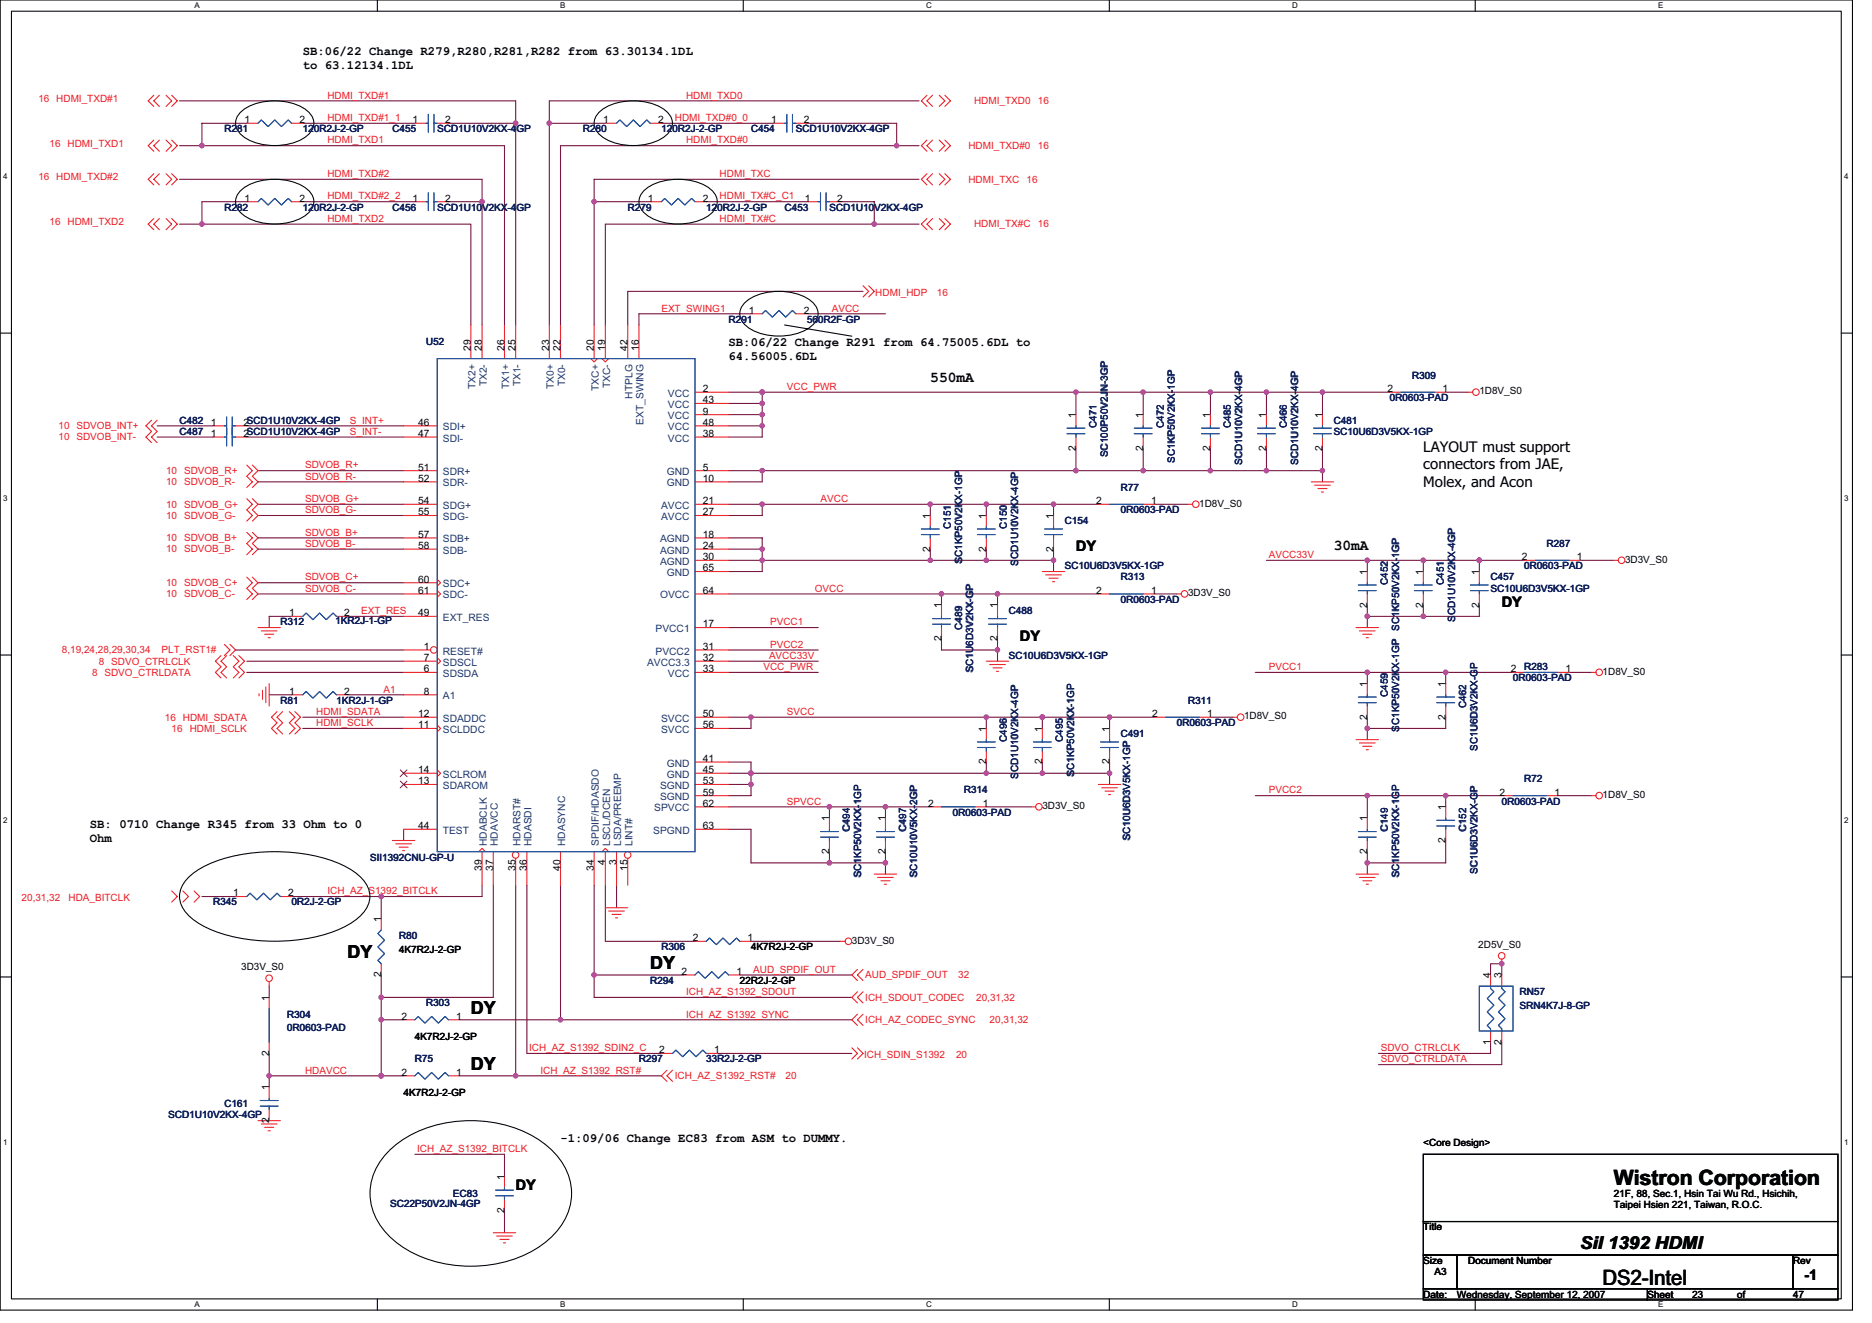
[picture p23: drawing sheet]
<svg xmlns="http://www.w3.org/2000/svg" width="297mm" height="210mm" viewBox="0 0 297 210" stroke-linecap="round" stroke-linejoin="round" font-family="sans-serif">
<defs><g id="words">
<g font-size="3.4" fill="#010202">
<text x="256.1" y="188">Wistron Corporation</text>
<text x="254.3" y="203.9">DS2-Intel</text>
</g>
<g font-size="2.8" fill="#010202">
<text x="55.2" y="152">DY</text>
<text x="103.2" y="153.8">DY</text>
<text x="74.7" y="160.9">DY</text>
<text x="74.7" y="169.8">DY</text>
<text x="250.7" y="198.2">SiI 1392 HDMI</text>
</g>
<g font-size="2.3" fill="#010202">
<text x="147.6" y="60.6">550mA</text>
<text x="225.8" y="71.6">LAYOUT must support</text>
<text x="225.8" y="74.4">connectors from JAE,</text>
<text x="225.8" y="77.2">Molex, and Acon</text>
<text x="170.7" y="87.5">DY</text>
<text x="211.6" y="87.3">30mA</text>
<text x="161.8" y="101.7">DY</text>
<text x="238.3" y="96.4">DY</text>
<text x="81.8" y="188.8">DY</text>
<text x="286.3" y="203.1">-1</text>
</g>
<g font-size="1.9" fill="#010202">
<text x="48" y="8.7">SB:06/22 Change R279,R280,R281,R282 from 63.30134.1DL</text>
<text x="48" y="11">to 63.12134.1DL</text>
<text x="115.6" y="55">SB:06/22 Change R291 from 64.75005.6DL to</text>
<text x="115.6" y="57.2">64.56005.6DL</text>
<text x="14.3" y="131.4">SB: 0710 Change R345 from 33 Ohm to 0</text>
<text x="14.3" y="133.6">Ohm</text>
<text x="88.9" y="181.2">-1:09/06 Change EC83 from ASM to DUMMY.</text>
</g>
<g font-size="1.6" fill="#ed1c24">
<text x="6.1" y="16.2">16 HDMI_TXD#1</text>
<text x="52" y="15.6">HDMI_TXD#1</text>
<text x="108.9" y="15.6">HDMI_TXD0</text>
<text x="154.6" y="16.5">HDMI_TXD0</text>
<text x="164.7" y="16.5">16</text>
<text x="7.9" y="23.3">16 HDMI_TXD1</text>
<text x="52" y="19.2">HDMI_TXD#1_1</text>
<text x="52" y="22.8">HDMI_TXD1</text>
<text x="107.1" y="19.2">HDMI_TXD#0_0</text>
<text x="108.9" y="22.8">HDMI_TXD#0</text>
<text x="153.7" y="23.6">HDMI_TXD#0</text>
<text x="164.7" y="23.6">16</text>
<text x="6.1" y="28.6">16 HDMI_TXD#2</text>
<text x="52" y="28.1">HDMI_TXD#2</text>
<text x="114.2" y="28.1">HDMI_TXC</text>
<text x="153.7" y="29">HDMI_TXC</text>
<text x="162.9" y="29">16</text>
<text x="7.9" y="35.7">16 HDMI_TXD2</text>
<text x="52" y="35.2">HDMI_TXD2</text>
<text x="52" y="31.6">HDMI_TXD#2_2</text>
<text x="114.2" y="35.2">HDMI_TX#C</text>
<text x="114.2" y="31.6">HDMI_TX#C_C1</text>
<text x="154.6" y="36.1">HDMI_TX#C</text>
<text x="164.7" y="36.1">16</text>
<text x="138.9" y="46.9">HDMI_HDP</text>
<text x="148.7" y="46.9">16</text>
<text x="104.9" y="49.4">EXT_SWING1</text>
<text x="132" y="49.4">AVCC</text>
<text x="124.9" y="61.9">VCC_PWR</text>
<text x="9.3" y="68.1">10 SDVOB_INT+</text>
<text x="9.3" y="69.9">10 SDVOB_INT-</text>
<text x="55.5" y="69">S_INT-</text>
<text x="55.5" y="67.2">S_INT+</text>
<text x="26.3" y="77">10 SDVOB_R-</text>
<text x="26.3" y="75.2">10 SDVOB_R+</text>
<text x="48.4" y="74.3">SDVOB_R+</text>
<text x="48.4" y="76.1">SDVOB_R-</text>
<text x="26.3" y="82.3">10 SDVOB_G-</text>
<text x="26.3" y="80.5">10 SDVOB_G+</text>
<text x="48.4" y="81.4">SDVOB_G-</text>
<text x="48.4" y="79.7">SDVOB_G+</text>
<text x="130.2" y="79.7">AVCC</text>
<text x="26.3" y="87.7">10 SDVOB_B-</text>
<text x="26.3" y="85.9">10 SDVOB_B+</text>
<text x="48.4" y="85">SDVOB_B+</text>
<text x="48.4" y="86.8">SDVOB_B-</text>
<text x="201.3" y="88.5">AVCC33V</text>
<text x="26.3" y="93">10 SDVOB_C+</text>
<text x="26.3" y="94.8">10 SDVOB_C-</text>
<text x="48.4" y="92.1">SDVOB_C+</text>
<text x="48.4" y="93.9">SDVOB_C-</text>
<text x="129.3" y="93.9">OVCC</text>
<text x="57.3" y="97.4">EXT_RES</text>
<text x="122.2" y="99.2">PVCC1</text>
<text x="9.8" y="103.7">8,19,24,28,29,30,34</text>
<text x="14.6" y="107.2">8 SDVO_CTRLDATA</text>
<text x="15.7" y="105.4">8 SDVO_CTRLCLK</text>
<text x="25.7" y="103.7">PLT_RST1#</text>
<text x="121.1" y="106.3">VCC_PWR</text>
<text x="122" y="104.5">AVCC33V</text>
<text x="122.2" y="102.8">PVCC2</text>
<text x="201.3" y="106.3">PVCC1</text>
<text x="50.2" y="113.4">HDMI_SDATA</text>
<text x="60.9" y="109.9">A1</text>
<text x="124.9" y="113.4">SVCC</text>
<text x="26.2" y="114.3">16 HDMI_SDATA</text>
<text x="27.2" y="116.1">16 HDMI_SCLK</text>
<text x="50.2" y="115.2">HDMI_SCLK</text>
<text x="201.3" y="125.9">PVCC2</text>
<text x="124.9" y="127.7">SPVCC</text>
<text x="3.4" y="142.9">20,31,32</text>
<text x="10.9" y="142.9">HDA_BITCLK</text>
<text x="52" y="141.9">ICH_AZ_S1392_BITCLK</text>
<text x="119.5" y="154.3">AUD_SPDIF_OUT</text>
<text x="137.3" y="155.2">AUD_SPDIF_OUT</text>
<text x="152.1" y="155.2">32</text>
<text x="108.9" y="161.4">ICH_AZ_S1392_SYNC</text>
<text x="108.9" y="157.9">ICH_AZ_S1392_SDOUT</text>
<text x="137.3" y="158.8">ICH_SDOUT_CODEC</text>
<text x="154.9" y="158.8">20,31,32</text>
<text x="84" y="166.8">ICH_AZ_S1392_SDIN2_C</text>
<text x="137.1" y="167.8">ICH_SDIN_S1392</text>
<text x="137.3" y="162.3">ICH_AZ_CODEC_SYNC</text>
<text x="151.7" y="167.8">20</text>
<text x="157" y="162.3">20,31,32</text>
<text x="219.1" y="166.8">SDVO_CTRLCLK</text>
<text x="48.4" y="170.3">HDAVCC</text>
<text x="85.7" y="170.3">ICH_AZ_S1392_RST#</text>
<text x="107.1" y="171.2">ICH_AZ_S1392_RST#</text>
<text x="124.7" y="171.2">20</text>
<text x="219.1" y="168.6">SDVO_CTRLDATA</text>
<text x="66.2" y="182.8">ICH_AZ_S1392_BITCLK</text>
</g>
<g font-size="1.6" fill="#101e5b">
<text x="35.6" y="21">R281</text>
<text x="48" y="21">120R2J-2-GP</text>
<text x="62.3" y="21">C455</text>
<text x="69.4" y="21">SCD1U10V2KX-4</text>
<text x="82" y="21">GP</text>
<text x="92.5" y="21">R280</text>
<text x="104.9" y="21">120R2J-2-GP</text>
<text x="119.2" y="21">C454</text>
<text x="126.3" y="21">SCD1U10V2KX-4GP</text>
<text x="35.6" y="33.4">R282</text>
<text x="48" y="33.4">120R2J-2-GP</text>
<text x="62.3" y="33.4">C456</text>
<text x="69.4" y="33.4">SCD1U10</text>
<text x="76.5" y="33.4">V2KX-4</text>
<text x="82" y="33.4">GP</text>
<text x="99.6" y="33.4">R279</text>
<text x="112.1" y="33.4">120R2J-2-GP</text>
<text x="124.5" y="33.4">C453</text>
<text x="131.6" y="33.4">SCD1U10</text>
<text x="138.7" y="33.4">V2KX-4GP</text>
<text x="115.6" y="51.2">R291</text>
<text x="128.1" y="51.2">560R2F-GP</text>
<text x="67.6" y="54.8">U52</text>
<text x="175.8" y="62.1" transform="rotate(-90 175.8 62.1)">N-3GP</text>
<text x="186.4" y="61.9" transform="rotate(-90 186.4 61.9)">1GP</text>
<text x="197.1" y="62" transform="rotate(-90 197.1 62)">4GP</text>
<text x="206" y="62" transform="rotate(-90 206 62)">4GP</text>
<text x="220.5" y="63.6">0R0603-PAD</text>
<text x="224.1" y="60.1">R309</text>
<text x="28.5" y="67.2">C482</text>
<text x="28.5" y="69">C487</text>
<text x="174" y="67.9" transform="rotate(-90 174 67.9)">C471</text>
<text x="184.7" y="67.9" transform="rotate(-90 184.7 67.9)">C472</text>
<text x="195.3" y="67.9" transform="rotate(-90 195.3 67.9)">C485</text>
<text x="204.2" y="67.9" transform="rotate(-90 204.2 67.9)">C466</text>
<text x="211.6" y="67.2">C481</text>
<text x="211.6" y="69">SC10U6D3V5KX-1GP</text>
<text x="175.8" y="72.5" transform="rotate(-90 175.8 72.5)">SC100P50V2J</text>
<text x="177.8" y="77.9">R77</text>
<text x="186.4" y="73.4" transform="rotate(-90 186.4 73.4)">SC1KP50V2KX-</text>
<text x="197.1" y="73.8" transform="rotate(-90 197.1 73.8)">SCD1U10V2KX-</text>
<text x="206" y="73.8" transform="rotate(-90 206 73.8)">SCD1U10V2KX-</text>
<text x="150.9" y="83.9" transform="rotate(-90 150.9 83.9)">C151</text>
<text x="159.8" y="83.9" transform="rotate(-90 159.8 83.9)">C150</text>
<text x="161.5" y="79.6" transform="rotate(-90 161.5 79.6)">X-4GP</text>
<text x="168.9" y="83.2">C154</text>
<text x="177.8" y="81.4">0R0603-PAD</text>
<text x="152.7" y="89.4" transform="rotate(-90 152.7 89.4)">SC1KP50V2KX-1GP</text>
<text x="161.5" y="89.8" transform="rotate(-90 161.5 89.8)">S</text>
<text x="161.5" y="88.7" transform="rotate(-90 161.5 88.7)">CD1U10V2K</text>
<text x="222" y="88.5" transform="rotate(-90 222 88.5)">1GP</text>
<text x="230.9" y="88.5" transform="rotate(-90 230.9 88.5)">X-4GP</text>
<text x="245.4" y="86.8">R287</text>
<text x="168.9" y="90.3">SC10U6D3V5KX-1GP</text>
<text x="177.8" y="92.1">R313</text>
<text x="177.8" y="95.7">0R0603-PAD</text>
<text x="220.2" y="92.8" transform="rotate(-90 220.2 92.8)">C452</text>
<text x="229.1" y="92.8" transform="rotate(-90 229.1 92.8)">C451</text>
<text x="236.5" y="92.1">C457</text>
<text x="236.5" y="93.9">SC10U6D3V5KX-1GP</text>
<text x="241.8" y="90.3">0R0603-PAD</text>
<text x="44.5" y="99.2">R312</text>
<text x="53.2" y="99">1KR2J-1-GP</text>
<text x="152.7" y="99.9" transform="rotate(-90 152.7 99.9)">C489</text>
<text x="160.1" y="97.4">C488</text>
<text x="222" y="100.1" transform="rotate(-90 222 100.1)">SC1KP50V2KX-</text>
<text x="230.9" y="98.7" transform="rotate(-90 230.9 98.7)">S</text>
<text x="230.9" y="97.6" transform="rotate(-90 230.9 97.6)">CD1U10V2K</text>
<text x="154.4" y="106.7" transform="rotate(-90 154.4 106.7)">SC1U6D3V2KX-GP</text>
<text x="160.1" y="104.5">SC10U6D3V5KX-1GP</text>
<text x="241.8" y="106.3">R283</text>
<text x="44.5" y="111.7">R81</text>
<text x="53.4" y="111.7">1KR2J-1-GP</text>
<text x="161.5" y="113.4" transform="rotate(-90 161.5 113.4)">X-4GP</text>
<text x="188.5" y="111.7">R311</text>
<text x="220.2" y="110.6" transform="rotate(-90 220.2 110.6)">C459</text>
<text x="232.7" y="112.4" transform="rotate(-90 232.7 112.4)">C462</text>
<text x="240.1" y="108.1">0R0603-PAD</text>
<text x="159.8" y="117.7" transform="rotate(-90 159.8 117.7)">C496</text>
<text x="168.7" y="117.7" transform="rotate(-90 168.7 117.7)">C495</text>
<text x="177.8" y="117">C491</text>
<text x="186.7" y="115.2">0R0603-PAD</text>
<text x="222" y="116.1" transform="rotate(-90 222 116.1)">SC1KP50V2KX-1GP</text>
<text x="234.4" y="119.1" transform="rotate(-90 234.4 119.1)">SC1U6D3V2KX-GP</text>
<text x="152.9" y="125.9">R314</text>
<text x="161.5" y="123.6" transform="rotate(-90 161.5 123.6)">S</text>
<text x="161.5" y="122.5" transform="rotate(-90 161.5 122.5)">CD1U10V2K</text>
<text x="170.4" y="123.2" transform="rotate(-90 170.4 123.2)">SC1KP50V2KX-1GP</text>
<text x="241.8" y="124.1">R72</text>
<text x="134.9" y="131.9" transform="rotate(-90 134.9 131.9)">C494</text>
<text x="136.6" y="127.6" transform="rotate(-90 136.6 127.6)">1GP</text>
<text x="143.8" y="131.9" transform="rotate(-90 143.8 131.9)">C497</text>
<text x="145.5" y="127.7" transform="rotate(-90 145.5 127.7)">2GP</text>
<text x="151.2" y="129.4">0R0603-PAD</text>
<text x="220.2" y="131.9" transform="rotate(-90 220.2 131.9)">C149</text>
<text x="232.7" y="131.9" transform="rotate(-90 232.7 131.9)">C152</text>
<text x="238.3" y="127.7">0R0603-PAD</text>
<text x="58.7" y="136.5">SII1392CNU-GP-U</text>
<text x="179.3" y="133.3" transform="rotate(-90 179.3 133.3)">SC10U6D3V5KX-1GP</text>
<text x="33.8" y="143.7">R345</text>
<text x="46.3" y="143.7">0R2J-2-GP</text>
<text x="136.6" y="139.2" transform="rotate(-90 136.6 139.2)">SC1KP50V2KX-</text>
<text x="145.5" y="139.2" transform="rotate(-90 145.5 139.2)">SC10U10V5KX-</text>
<text x="222" y="139.2" transform="rotate(-90 222 139.2)">SC1KP50V2KX-1GP</text>
<text x="234.4" y="138.7" transform="rotate(-90 234.4 138.7)">SC1U6D3V2KX-GP</text>
<text x="63.3" y="149">R80</text>
<text x="104.9" y="150.8">R306</text>
<text x="45.5" y="161.4">R304</text>
<text x="67.6" y="159.7">R303</text>
<text x="103.2" y="156.1">R294</text>
<text x="241.1" y="157.9">RN57</text>
<text x="241.1" y="160">SRN4K7J-8-GP</text>
<text x="45.5" y="163.6">0R0603-PAD</text>
<text x="65.8" y="168.6">R75</text>
<text x="101.4" y="168.6">R297</text>
<text x="112.1" y="168.6">33R2J-2-GP</text>
<text x="26.7" y="177.4">SCD1U10V2KX-4GP</text>
<text x="35.6" y="175.7">C161</text>
<text x="61.9" y="191.5">SC22P50V2JN-4GP</text>
<text x="71.9" y="189.9">EC83</text>
</g>
<g font-size="1.6" fill="#010202">
<text x="38.8" y="19.5">1</text>
<text x="47.5" y="19.5">2</text>
<text x="65.5" y="19.5">1</text>
<text x="70.6" y="19.5">2</text>
<text x="95.7" y="19.5">1</text>
<text x="104.4" y="19.5">2</text>
<text x="122.4" y="19.5">1</text>
<text x="127.5" y="19.5">2</text>
<text x="38.8" y="32">1</text>
<text x="47.5" y="32">2</text>
<text x="65.5" y="32">1</text>
<text x="70.6" y="32">2</text>
<text x="102.8" y="32">1</text>
<text x="111.5" y="32">2</text>
<text x="127.7" y="32">1</text>
<text x="132.9" y="32">2</text>
<text x="118.8" y="49.8">1</text>
<text x="127.5" y="49.8">2</text>
<text x="74.7" y="55.6" transform="rotate(-90 74.7 55.6)">29</text>
<text x="76.5" y="55.6" transform="rotate(-90 76.5 55.6)">28</text>
<text x="80" y="55.6" transform="rotate(-90 80 55.6)">26</text>
<text x="81.8" y="55.6" transform="rotate(-90 81.8 55.6)">25</text>
<text x="87.1" y="55.6" transform="rotate(-90 87.1 55.6)">23</text>
<text x="88.9" y="55.6" transform="rotate(-90 88.9 55.6)">22</text>
<text x="94.3" y="55.6" transform="rotate(-90 94.3 55.6)">20</text>
<text x="96" y="55.6" transform="rotate(-90 96 55.6)">19</text>
<text x="99.6" y="55.6" transform="rotate(-90 99.6 55.6)">42</text>
<text x="101.4" y="55.6" transform="rotate(-90 101.4 55.6)">16</text>
<text x="111.5" y="65.8">9</text>
<text x="111.5" y="64">43</text>
<text x="111.5" y="62.2">2</text>
<text x="220.2" y="62.2">2</text>
<text x="228.9" y="62.2">1</text>
<text x="234.7" y="62.6">1D8V_S0</text>
<text x="33.5" y="67.5">1</text>
<text x="33.5" y="69.3">1</text>
<text x="38.6" y="67.5">2SCD1U10V2KX-4GP</text>
<text x="38.6" y="69.3">2SCD1U10V2KX-4GP</text>
<text x="66.4" y="69.3">47</text>
<text x="66.4" y="67.5">46</text>
<text x="111.5" y="69.3">38</text>
<text x="111.5" y="67.5">48</text>
<text x="170.7" y="71.5" transform="rotate(-90 170.7 71.5)">2</text>
<text x="170.7" y="66.3" transform="rotate(-90 170.7 66.3)">1</text>
<text x="181.4" y="71.5" transform="rotate(-90 181.4 71.5)">2</text>
<text x="181.4" y="66.3" transform="rotate(-90 181.4 66.3)">1</text>
<text x="192" y="71.5" transform="rotate(-90 192 71.5)">2</text>
<text x="192" y="66.3" transform="rotate(-90 192 66.3)">1</text>
<text x="200.9" y="71.5" transform="rotate(-90 200.9 71.5)">2</text>
<text x="200.9" y="66.3" transform="rotate(-90 200.9 66.3)">1</text>
<text x="209.8" y="71.5" transform="rotate(-90 209.8 71.5)">2</text>
<text x="209.8" y="66.3" transform="rotate(-90 209.8 66.3)">1</text>
<text x="66.4" y="76.4">52</text>
<text x="66.4" y="74.7">51</text>
<text x="111.5" y="74.7">5</text>
<text x="111.5" y="76.4">10</text>
<text x="66.4" y="81.8">55</text>
<text x="66.4" y="80">54</text>
<text x="111.5" y="80">21</text>
<text x="111.5" y="81.8">27</text>
<text x="147.6" y="82.3" transform="rotate(-90 147.6 82.3)">1</text>
<text x="156.5" y="82.3" transform="rotate(-90 156.5 82.3)">1</text>
<text x="167.1" y="82.3" transform="rotate(-90 167.1 82.3)">1</text>
<text x="173.9" y="80">2</text>
<text x="182.6" y="80">1</text>
<text x="190.3" y="80.4">1D8V_S0</text>
<text x="66.4" y="87.1">58</text>
<text x="66.4" y="85.3">57</text>
<text x="111.5" y="85.3">18</text>
<text x="111.5" y="87.1">24</text>
<text x="111.5" y="88.9">30</text>
<text x="147.6" y="87.5" transform="rotate(-90 147.6 87.5)">2</text>
<text x="156.5" y="87.5" transform="rotate(-90 156.5 87.5)">2</text>
<text x="167.1" y="87.5" transform="rotate(-90 167.1 87.5)">2</text>
<text x="241.5" y="88.9">2</text>
<text x="250.2" y="88.9">1</text>
<text x="257.8" y="89.3">3D3V_S0</text>
<text x="66.4" y="94.2">61</text>
<text x="66.4" y="92.4">60</text>
<text x="111.5" y="90.7">65</text>
<text x="111.5" y="94.2">64</text>
<text x="173.9" y="94.2">2</text>
<text x="182.6" y="94.2">1</text>
<text x="188.5" y="94.6">3D3V_S0</text>
<text x="216.9" y="91.2" transform="rotate(-90 216.9 91.2)">1</text>
<text x="225.8" y="91.2" transform="rotate(-90 225.8 91.2)">1</text>
<text x="234.7" y="91.2" transform="rotate(-90 234.7 91.2)">1</text>
<text x="45.9" y="97.8">1</text>
<text x="54.6" y="97.8">2</text>
<text x="66.4" y="97.8">49</text>
<text x="111.5" y="99.5">17</text>
<text x="149.4" y="101.7" transform="rotate(-90 149.4 101.7)">2</text>
<text x="149.4" y="96.5" transform="rotate(-90 149.4 96.5)">1</text>
<text x="158.3" y="101.7" transform="rotate(-90 158.3 101.7)">2</text>
<text x="158.3" y="96.5" transform="rotate(-90 158.3 96.5)">1</text>
<text x="216.9" y="96.4" transform="rotate(-90 216.9 96.4)">2</text>
<text x="225.8" y="96.4" transform="rotate(-90 225.8 96.4)">2</text>
<text x="234.7" y="96.4" transform="rotate(-90 234.7 96.4)">2</text>
<text x="67.2" y="104.9">7</text>
<text x="67.2" y="106.7">6</text>
<text x="67.2" y="103.1">1</text>
<text x="111.5" y="103.1">31</text>
<text x="111.5" y="104.9">32</text>
<text x="111.5" y="106.7">33</text>
<text x="239.7" y="106.7">2</text>
<text x="248.4" y="106.7">1</text>
<text x="254.3" y="107">1D8V_S0</text>
<text x="45.9" y="110.2">1</text>
<text x="54.6" y="110.2">2</text>
<text x="66.4" y="113.8">12</text>
<text x="67.2" y="110.2">8</text>
<text x="111.5" y="113.8">50</text>
<text x="182.8" y="113.8">2</text>
<text x="191.5" y="113.8">1</text>
<text x="216.9" y="109" transform="rotate(-90 216.9 109)">1</text>
<text x="229.4" y="109" transform="rotate(-90 229.4 109)">1</text>
<text x="66.4" y="115.5">11</text>
<text x="111.5" y="115.5">56</text>
<text x="156.5" y="116.1" transform="rotate(-90 156.5 116.1)">1</text>
<text x="165.4" y="116.1" transform="rotate(-90 165.4 116.1)">1</text>
<text x="176" y="116.1" transform="rotate(-90 176 116.1)">1</text>
<text x="197.4" y="114.2">1D8V_S0</text>
<text x="216.9" y="114.2" transform="rotate(-90 216.9 114.2)">2</text>
<text x="229.4" y="114.2" transform="rotate(-90 229.4 114.2)">2</text>
<text x="66.4" y="124.4">13</text>
<text x="66.4" y="122.7">14</text>
<text x="111.5" y="120.9">41</text>
<text x="111.5" y="122.7">45</text>
<text x="111.5" y="124.4">53</text>
<text x="156.5" y="121.3" transform="rotate(-90 156.5 121.3)">2</text>
<text x="165.4" y="121.3" transform="rotate(-90 165.4 121.3)">2</text>
<text x="176" y="121.3" transform="rotate(-90 176 121.3)">2</text>
<text x="66.4" y="131.6">44</text>
<text x="111.5" y="128">62</text>
<text x="111.5" y="131.6">63</text>
<text x="111.5" y="126.2">59</text>
<text x="131.6" y="130.3" transform="rotate(-90 131.6 130.3)">1</text>
<text x="140.5" y="130.3" transform="rotate(-90 140.5 130.3)">1</text>
<text x="147.3" y="128">2</text>
<text x="156" y="128">1</text>
<text x="165.4" y="128.4">3D3V_S0</text>
<text x="216.9" y="130.3" transform="rotate(-90 216.9 130.3)">1</text>
<text x="229.4" y="128.5" transform="rotate(-90 229.4 128.5)">1</text>
<text x="237.9" y="126.2">2</text>
<text x="246.7" y="126.2">1</text>
<text x="254.3" y="126.6">1D8V_S0</text>
<text x="96" y="137.3" transform="rotate(-90 96 137.3)">4</text>
<text x="97.8" y="137.3" transform="rotate(-90 97.8 137.3)">3</text>
<text x="131.6" y="135.5" transform="rotate(-90 131.6 135.5)">2</text>
<text x="140.5" y="135.5" transform="rotate(-90 140.5 135.5)">2</text>
<text x="216.9" y="135.5" transform="rotate(-90 216.9 135.5)">2</text>
<text x="229.4" y="133.7" transform="rotate(-90 229.4 133.7)">2</text>
<text x="37" y="142.2">1</text>
<text x="45.7" y="142.2">2</text>
<text x="76.5" y="138.2" transform="rotate(-90 76.5 138.2)">39</text>
<text x="78.2" y="138.2" transform="rotate(-90 78.2 138.2)">37</text>
<text x="81.8" y="138.2" transform="rotate(-90 81.8 138.2)">35</text>
<text x="83.6" y="138.2" transform="rotate(-90 83.6 138.2)">36</text>
<text x="88.9" y="138.2" transform="rotate(-90 88.9 138.2)">40</text>
<text x="94.3" y="138.2" transform="rotate(-90 94.3 138.2)">34</text>
<text x="99.6" y="138.2" transform="rotate(-90 99.6 138.2)">15</text>
<text x="60.5" y="146.3" transform="rotate(-90 60.5 146.3)">1</text>
<text x="109.9" y="149.3">2</text>
<text x="118.6" y="149.3">1</text>
<text x="135.2" y="149.7">3D3V_S0</text>
<text x="38.3" y="154">3D3V_S0</text>
<text x="60.5" y="155.1" transform="rotate(-90 60.5 155.1)">2</text>
<text x="63.3" y="151.1">4K7R2J-2-GP</text>
<text x="108.1" y="154.7">2</text>
<text x="116.9" y="154.7">1</text>
<text x="119.2" y="150.8">4K7R2J-2-GP</text>
<text x="234.6" y="150.4">2D5V_S0</text>
<text x="236.5" y="155.2" transform="rotate(-90 236.5 155.2)">4</text>
<text x="238.3" y="155.2" transform="rotate(-90 238.3 155.2)">3</text>
<text x="42.7" y="158.8" transform="rotate(-90 42.7 158.8)">1</text>
<text x="63.7" y="161.8">2</text>
<text x="72.4" y="161.8">1</text>
<text x="117.4" y="156.1">22R2J-2-GP</text>
<text x="42.7" y="167.5" transform="rotate(-90 42.7 167.5)">2</text>
<text x="65.8" y="165">4K7R2J-2-GP</text>
<text x="104.6" y="167.1">2</text>
<text x="113.3" y="167.1">1</text>
<text x="236.5" y="165.7" transform="rotate(-90 236.5 165.7)">1</text>
<text x="238.3" y="165.7" transform="rotate(-90 238.3 165.7)">2</text>
<text x="42.7" y="173" transform="rotate(-90 42.7 173)">1</text>
<text x="63.7" y="170.7">2</text>
<text x="64" y="173.9">4K7R2J-2-GP</text>
<text x="72.4" y="170.7">1</text>
<text x="42.7" y="178.2" transform="rotate(-90 42.7 178.2)">2</text>
<text x="225.8" y="181.9">&lt;Core Design&gt;</text>
<text x="80" y="187.2" transform="rotate(-90 80 187.2)">1</text>
<text x="256.1" y="189.9">21F, 88, Sec.1, Hsin Tai Wu Rd., Hsichih,</text>
<text x="256.1" y="191.7">Taipei Hsien 221, Taiwan, R.O.C.</text>
<text x="80" y="192.4" transform="rotate(-90 80 192.4)">2</text>
<text x="225.8" y="195.2">Title</text>
<text x="225.8" y="200.6">Size</text>
<text x="227.6" y="202.3">A3</text>
<text x="233" y="200.6">Document Number</text>
<text x="284.5" y="200.6">Rev</text>
<text x="225.8" y="205.9">Date:</text>
<text x="231.2" y="205.9">Wednesday, September 12, 2007</text>
<text x="261.4" y="205.9">Sheet</text>
<text x="268.5" y="205.9">23</text>
<text x="275.6" y="205.9">of</text>
<text x="284.5" y="205.9">47</text>
</g>
<g font-size="1.6" fill="#183c70">
<text x="75.5" y="61.7" transform="rotate(-90 75.5 61.7)">TX2+</text>
<text x="77.2" y="61.3" transform="rotate(-90 77.2 61.3)">TX2-</text>
<text x="80.8" y="61.7" transform="rotate(-90 80.8 61.7)">TX1+</text>
<text x="82.6" y="61.3" transform="rotate(-90 82.6 61.3)">TX1-</text>
<text x="87.9" y="61.7" transform="rotate(-90 87.9 61.7)">TX0+</text>
<text x="89.7" y="61.3" transform="rotate(-90 89.7 61.3)">TX0-</text>
<text x="95" y="62" transform="rotate(-90 95 62)">TXC+</text>
<text x="96.8" y="61.6" transform="rotate(-90 96.8 61.6)">TXC-</text>
<text x="100.3" y="63.2" transform="rotate(-90 100.3 63.2)">HTPLG</text>
<text x="106" y="64.7">VCC</text>
<text x="106" y="62.9">VCC</text>
<text x="70.3" y="68.3">SDI+</text>
<text x="70.3" y="70.1">SDI-</text>
<text x="102.1" y="67.4" transform="rotate(-90 102.1 67.4)">EXT_SWING</text>
<text x="106" y="66.5">VCC</text>
<text x="106" y="70.1">VCC</text>
<text x="106" y="68.3">VCC</text>
<text x="70.3" y="77.2">SDR-</text>
<text x="70.3" y="75.4">SDR+</text>
<text x="105.8" y="75.4">GND</text>
<text x="105.8" y="77.2">GND</text>
<text x="70.3" y="80.7">SDG+</text>
<text x="70.3" y="82.5">SDG-</text>
<text x="104.9" y="80.7">AVCC</text>
<text x="104.9" y="82.5">AVCC</text>
<text x="70.3" y="86.1">SDB+</text>
<text x="70.3" y="87.8">SDB-</text>
<text x="104.7" y="86.1">AGND</text>
<text x="104.7" y="87.8">AGND</text>
<text x="104.7" y="89.6">AGND</text>
<text x="70.3" y="93.2">SDC+</text>
<text x="70.3" y="95">SDC-</text>
<text x="104.7" y="95">OVCC</text>
<text x="105.8" y="91.4">GND</text>
<text x="70.3" y="98.5">EXT_RES</text>
<text x="104" y="100.3">PVCC1</text>
<text x="70.3" y="103.8">RESET#</text>
<text x="70.3" y="105.6">SDSCL</text>
<text x="70.3" y="107.4">SDSDA</text>
<text x="102.7" y="105.6">AVCC3.3</text>
<text x="104" y="103.8">PVCC2</text>
<text x="106" y="107.4">VCC</text>
<text x="70.3" y="111">A1</text>
<text x="70.3" y="114.5">SDADDC</text>
<text x="70.3" y="116.3">SCLDDC</text>
<text x="104.9" y="114.5">SVCC</text>
<text x="104.9" y="116.3">SVCC</text>
<text x="70.3" y="123.4">SCLROM</text>
<text x="70.3" y="125.2">SDAROM</text>
<text x="104.7" y="125.2">SGND</text>
<text x="105.8" y="121.6">GND</text>
<text x="105.8" y="123.4">GND</text>
<text x="103.8" y="128.7">SPVCC</text>
<text x="104.7" y="127">SGND</text>
<text x="70.3" y="132.3">TEST</text>
<text x="77.2" y="134.2" transform="rotate(-90 77.2 134.2)">HDABCLK</text>
<text x="79" y="134.2" transform="rotate(-90 79 134.2)">HDAVCC</text>
<text x="82.6" y="134.2" transform="rotate(-90 82.6 134.2)">HDARST#</text>
<text x="84.3" y="134.2" transform="rotate(-90 84.3 134.2)">HDASDI</text>
<text x="89.7" y="134.2" transform="rotate(-90 89.7 134.2)">HDASYNC</text>
<text x="95" y="134.2" transform="rotate(-90 95 134.2)">SPDIF/HDASDO</text>
<text x="96.8" y="134.2" transform="rotate(-90 96.8 134.2)">LSCL/DCEN</text>
<text x="98.6" y="134.2" transform="rotate(-90 98.6 134.2)">LSDA/PREEMP</text>
<text x="100.3" y="134.2" transform="rotate(-90 100.3 134.2)">LINT#</text>
<text x="103.6" y="132.3">SPGND</text>
</g>
<g font-size="1.3" fill="#010202">
<text x="30.8" y="1.3">A</text>
<text x="88.9" y="1.3">B</text>
<text x="147" y="1.3">C</text>
<text x="205" y="1.3">D</text>
<text x="263.1" y="1.3">E</text>
<text x=".5" y="28.4">4</text>
<text x="292.6" y="28.4">4</text>
<text x=".5" y="79.5">3</text>
<text x="292.6" y="79.5">3</text>
<text x=".5" y="130.6">2</text>
<text x="292.6" y="130.6">2</text>
<text x=".5" y="181.7">1</text>
<text x="292.6" y="181.7">1</text>
<text x="30.8" y="207.4">A</text>
<text x="88.9" y="207.4">B</text>
<text x="147" y="207.4">C</text>
<text x="205" y="207.4">D</text>
<text x="263.1" y="207.4">E</text>
</g>
</g></defs>
<path d="M0 0h293.9v207.9h-293.9zM1.8 1.8h290.4v204.3h-290.4z" fill="none" stroke="#010202" stroke-width=".17"/>
<g fill="#fff">
<path d="M30.8 .2h.9v1.4h-.9z"/>
<path d="M30.8 206.3h.9v1.4h-.9z"/>
</g>
<path d="M59.9 0v1.8M59.9 206.1v1.8" fill="none" stroke="#010202" stroke-width=".17"/>
<g fill="#fff">
<path d="M88.9 .2h.8v1.4h-.8z"/>
<path d="M88.9 206.3h.8v1.4h-.8z"/>
</g>
<path d="M117.9 0v1.8M117.9 206.1v1.8" fill="none" stroke="#010202" stroke-width=".17"/>
<g fill="#fff">
<path d="M147 .2h.9v1.4h-.9z"/>
<path d="M147 206.3h.9v1.4h-.9z"/>
</g>
<path d="M176 0v1.8M176 206.1v1.8" fill="none" stroke="#010202" stroke-width=".17"/>
<g fill="#fff">
<path d="M205 .2h.9v1.4h-.9z"/>
<path d="M205 206.3h.9v1.4h-.9z"/>
</g>
<path d="M234.1 0v1.8M234.1 206.1v1.8" fill="none" stroke="#010202" stroke-width=".17"/>
<g fill="#fff">
<path d="M263.1 .2h.8v1.4h-.8z"/>
<path d="M263.1 206.3h.8v1.4h-.8z"/>
<path d="M.5 27.3h.7v1.4h-.7z"/>
<path d="M292.6 27.3h.7v1.4h-.7z"/>
<path d="M.5 78.4h.7v1.4h-.7z"/>
<path d="M292.6 78.4h.7v1.4h-.7z"/>
</g>
<path d="M0 52.9h1.8M292.2 52.9h1.7" fill="none" stroke="#010202" stroke-width=".17"/>
<g fill="#fff">
<path d="M.5 129.5h.7v1.4h-.7z"/>
<path d="M292.6 129.5h.7v1.4h-.7z"/>
</g>
<path d="M0 103.9h1.8M292.2 103.9h1.7" fill="none" stroke="#010202" stroke-width=".17"/>
<g fill="#fff">
<path d="M.5 180.5h.7v1.4h-.7z"/>
<path d="M292.6 180.5h.7v1.4h-.7z"/>
</g>
<path d="M0 155h1.8M292.2 155h1.7" fill="none" stroke="#010202" stroke-width=".17"/>
<path d="M120.9 64v1.8M115.6 90.7h5.3M60.5 154.7v7.1h3.5M96.1 149.4h14.2M97.8 140.5v3.5M81.8 170.7h23.1M83.6 167.1h21.3M88.9 161.8h46.3" fill="none" stroke="#740d39" stroke-width=".17"/>
<circle cx="120.9" cy="64" r=".35" fill="#b84e9d"/>
<circle cx="120.9" cy="64" r=".35" fill="none" stroke="#b84e9d" stroke-width=".17"/>
<path d="M120.9 65.8v1.8M39.2 106.7h24.8M60.5 142.2h16" fill="none" stroke="#740d39" stroke-width=".17"/>
<circle cx="60.5" cy="142.2" r=".35" fill="#b84e9d"/>
<circle cx="60.5" cy="142.2" r=".35" fill="none" stroke="#b84e9d" stroke-width=".17"/>
<path d="M99.6 46.2v5.4M115.6 85.3h5.3v1.8M94.3 154.7v3.5h40.9" fill="none" stroke="#740d39" stroke-width=".17"/>
<circle cx="94.3" cy="154.7" r=".35" fill="#b84e9d"/>
<circle cx="94.3" cy="154.7" r=".35" fill="none" stroke="#b84e9d" stroke-width=".17"/>
<path d="M115.6 67.6h5.3M72.9 161.8h16" fill="none" stroke="#740d39" stroke-width=".17"/>
<circle cx="120.9" cy="67.6" r=".35" fill="#b84e9d"/>
<circle cx="120.9" cy="67.6" r=".35" fill="none" stroke="#b84e9d" stroke-width=".17"/>
<path d="M115.6 74.7h5.3M115.6 76.5h5.3M201 88.9h16M217 96v1.8M234.7 88.9h7.1M119.2 113.8h37.3" fill="none" stroke="#740d39" stroke-width=".17"/>
<circle cx="119.2" cy="113.8" r=".35" fill="#b84e9d"/>
<circle cx="119.2" cy="113.8" r=".35" fill="none" stroke="#b84e9d" stroke-width=".17"/>
<path d="M120.9 87.1v1.8" fill="none" stroke="#740d39" stroke-width=".17"/>
<circle cx="120.9" cy="88.9" r=".35" fill="#b84e9d"/>
<circle cx="120.9" cy="88.9" r=".35" fill="none" stroke="#b84e9d" stroke-width=".17"/>
<path d="M217 115.6v1.7M217 106.7h12.4" fill="none" stroke="#740d39" stroke-width=".17"/>
<circle cx="216.9" cy="106.7" r=".35" fill="#b84e9d"/>
<circle cx="216.9" cy="106.7" r=".35" fill="none" stroke="#b84e9d" stroke-width=".17"/>
<path d="M229.4 106.7h10.7" fill="none" stroke="#740d39" stroke-width=".17"/>
<circle cx="229.4" cy="106.7" r=".35" fill="#b84e9d"/>
<circle cx="229.4" cy="106.7" r=".35" fill="none" stroke="#b84e9d" stroke-width=".17"/>
<path d="M181.4 71.1v3.6M158.3 94.2v1.8M149.4 103.1h8.9M199.2 106.7h17.8M115.6 124.5h3.6" fill="none" stroke="#740d39" stroke-width=".17"/>
<circle cx="158.3" cy="103.1" r=".35" fill="#b84e9d"/>
<circle cx="158.3" cy="103.1" r=".35" fill="none" stroke="#b84e9d" stroke-width=".17"/>
<path d="M165.4 122.7h10.7" fill="none" stroke="#740d39" stroke-width=".17"/>
<circle cx="176" cy="122.7" r=".35" fill="#b84e9d"/>
<circle cx="176" cy="122.7" r=".35" fill="none" stroke="#b84e9d" stroke-width=".17"/>
<path d="M176.1 113.8h7.1" fill="none" stroke="#740d39" stroke-width=".17"/>
<circle cx="176" cy="113.8" r=".35" fill="#b84e9d"/>
<circle cx="176" cy="113.8" r=".35" fill="none" stroke="#b84e9d" stroke-width=".17"/>
<path d="M217 126.2h12.4" fill="none" stroke="#740d39" stroke-width=".17"/>
<circle cx="229.4" cy="126.2" r=".35" fill="#b84e9d"/>
<circle cx="229.4" cy="126.2" r=".35" fill="none" stroke="#b84e9d" stroke-width=".17"/>
<circle cx="216.9" cy="126.2" r=".35" fill="#b84e9d"/>
<circle cx="216.9" cy="126.2" r=".35" fill="none" stroke="#b84e9d" stroke-width=".17"/>
<path d="M156.5 122.7h8.9" fill="none" stroke="#740d39" stroke-width=".17"/>
<circle cx="165.4" cy="122.7" r=".35" fill="#b84e9d"/>
<circle cx="165.4" cy="122.7" r=".35" fill="none" stroke="#b84e9d" stroke-width=".17"/>
<circle cx="156.5" cy="122.7" r=".35" fill="#b84e9d"/>
<circle cx="156.5" cy="122.7" r=".35" fill="none" stroke="#b84e9d" stroke-width=".17"/>
<path d="M149.4 94.2h8.9M176.1 122.7v1.8M96.1 140.5v8.9" fill="none" stroke="#740d39" stroke-width=".17"/>
<circle cx="149.4" cy="94.2" r=".35" fill="#b84e9d"/>
<circle cx="149.4" cy="94.2" r=".35" fill="none" stroke="#b84e9d" stroke-width=".17"/>
<path d="M120.9 74.7v1.8M147.6 80h8.9M217 106.7v1.8M229.4 106.7v1.8M229.4 126.2v1.8" fill="none" stroke="#740d39" stroke-width=".17"/>
<circle cx="147.6" cy="80" r=".35" fill="#b84e9d"/>
<circle cx="147.6" cy="80" r=".35" fill="none" stroke="#b84e9d" stroke-width=".17"/>
<path d="M156.5 87.1v1.8h10.7v-1.8" fill="none" stroke="#740d39" stroke-width=".17"/>
<circle cx="167.2" cy="88.9" r=".35" fill="#b84e9d"/>
<circle cx="167.2" cy="88.9" r=".35" fill="none" stroke="#b84e9d" stroke-width=".17"/>
<circle cx="156.5" cy="88.9" r=".35" fill="#b84e9d"/>
<circle cx="156.5" cy="88.9" r=".35" fill="none" stroke="#b84e9d" stroke-width=".17"/>
<path d="M147.6 88.9h8.9" fill="none" stroke="#740d39" stroke-width=".17"/>
<circle cx="147.6" cy="88.9" r=".35" fill="#b84e9d"/>
<circle cx="147.6" cy="88.9" r=".35" fill="none" stroke="#b84e9d" stroke-width=".17"/>
<path d="M147.6 87.1v1.8h-26.7M158.3 94.2h16M183.2 80h5.3M229.4 113.8v1.8M119.2 120.9v1.8M119.2 131.6v5.3M156.5 128h7.1" fill="none" stroke="#740d39" stroke-width=".17"/>
<circle cx="158.3" cy="94.2" r=".35" fill="#b84e9d"/>
<circle cx="158.3" cy="94.2" r=".35" fill="none" stroke="#b84e9d" stroke-width=".17"/>
<path d="M115.6 94.2h33.8M167.2 88.9v1.8M156.5 113.8h8.9M158.3 103.1v1.8M217 113.8v1.8" fill="none" stroke="#740d39" stroke-width=".17"/>
<circle cx="165.4" cy="113.8" r=".35" fill="#b84e9d"/>
<circle cx="165.4" cy="113.8" r=".35" fill="none" stroke="#b84e9d" stroke-width=".17"/>
<circle cx="156.5" cy="113.8" r=".35" fill="#b84e9d"/>
<circle cx="156.5" cy="113.8" r=".35" fill="none" stroke="#b84e9d" stroke-width=".17"/>
<path d="M115.6 88.9h5.3M120.9 80h26.7M183.2 94.2h3.5" fill="none" stroke="#740d39" stroke-width=".17"/>
<circle cx="120.9" cy="80" r=".35" fill="#b84e9d"/>
<circle cx="120.9" cy="80" r=".35" fill="none" stroke="#b84e9d" stroke-width=".17"/>
<path d="M115.6 87.1h5.3M115.6 104.9h14.2M115.6 106.7h14.2M229.4 133.3v3.6" fill="none" stroke="#740d39" stroke-width=".17"/>
<circle cx="120.9" cy="87.1" r=".35" fill="#b84e9d"/>
<circle cx="120.9" cy="87.1" r=".35" fill="none" stroke="#b84e9d" stroke-width=".17"/>
<path d="M234.7 88.9v1.8M115.6 128h16M217 135.1v1.8" fill="none" stroke="#740d39" stroke-width=".17"/>
<circle cx="234.7" cy="88.9" r=".35" fill="#b84e9d"/>
<circle cx="234.7" cy="88.9" r=".35" fill="none" stroke="#b84e9d" stroke-width=".17"/>
<path d="M115.6 99.6h14.2M217 88.9v1.8M225.8 88.9v1.8M131.6 135.1v1.8h8.9v1.8M140.5 128h7.1" fill="none" stroke="#740d39" stroke-width=".17"/>
<circle cx="140.5" cy="136.9" r=".35" fill="#b84e9d"/>
<circle cx="140.5" cy="136.9" r=".35" fill="none" stroke="#b84e9d" stroke-width=".17"/>
<circle cx="131.6" cy="136.9" r=".35" fill="#b84e9d"/>
<circle cx="131.6" cy="136.9" r=".35" fill="none" stroke="#b84e9d" stroke-width=".17"/>
<path d="M149.4 101.3v1.8M131.6 128v1.8M140.5 128v1.8" fill="none" stroke="#740d39" stroke-width=".17"/>
<circle cx="140.5" cy="128" r=".35" fill="#b84e9d"/>
<circle cx="140.5" cy="128" r=".35" fill="none" stroke="#b84e9d" stroke-width=".17"/>
<path d="M119.2 113.8v1.8M119.2 122.7v1.8M140.5 135.1v1.8" fill="none" stroke="#740d39" stroke-width=".17"/>
<circle cx="119.2" cy="122.7" r=".35" fill="#b84e9d"/>
<circle cx="119.2" cy="122.7" r=".35" fill="none" stroke="#b84e9d" stroke-width=".17"/>
<path d="M115.6 122.7h3.6M119.2 124.5v1.7h-3.6" fill="none" stroke="#740d39" stroke-width=".17"/>
<circle cx="119.2" cy="124.4" r=".35" fill="#b84e9d"/>
<circle cx="119.2" cy="124.4" r=".35" fill="none" stroke="#b84e9d" stroke-width=".17"/>
<path d="M120.9 80v1.8h-5.3M147.6 80v1.8M225.8 88.9h8.9M115.6 113.8h3.6M115.6 115.6h3.6M156.5 113.8v1.8M165.4 113.8v1.8M176.1 113.8v1.8M192.1 113.8h3.5" fill="none" stroke="#740d39" stroke-width=".17"/>
<circle cx="234.7" cy="88.9" r=".35" fill="#b84e9d"/>
<circle cx="234.7" cy="88.9" r=".35" fill="none" stroke="#b84e9d" stroke-width=".17"/>
<circle cx="225.8" cy="88.9" r=".35" fill="#b84e9d"/>
<circle cx="225.8" cy="88.9" r=".35" fill="none" stroke="#b84e9d" stroke-width=".17"/>
<path d="M217 88.9h8.8M250.7 88.9h5.4" fill="none" stroke="#740d39" stroke-width=".17"/>
<circle cx="216.9" cy="88.9" r=".35" fill="#b84e9d"/>
<circle cx="216.9" cy="88.9" r=".35" fill="none" stroke="#b84e9d" stroke-width=".17"/>
<path d="M217 97.8h8.8M234.7 96v1.8" fill="none" stroke="#740d39" stroke-width=".17"/>
<circle cx="216.9" cy="97.8" r=".35" fill="#b84e9d"/>
<circle cx="216.9" cy="97.8" r=".35" fill="none" stroke="#b84e9d" stroke-width=".17"/>
<path d="M225.8 96v1.8h8.9" fill="none" stroke="#740d39" stroke-width=".17"/>
<circle cx="225.8" cy="97.8" r=".35" fill="#b84e9d"/>
<circle cx="225.8" cy="97.8" r=".35" fill="none" stroke="#b84e9d" stroke-width=".17"/>
<path d="M170.7 74.7h21.4M181.4 62.2v3.6M209.8 62.2v3.6M209.8 74.7v1.8M156.5 80v1.8M167.2 80v1.8M217 97.8v1.8M119.2 136.9h12.4M199.2 126.2h17.8v3.6M217 136.9v1.8M229.4 126.2h8.9M247.2 126.2h5.3" fill="none" stroke="#740d39" stroke-width=".17"/>
<circle cx="181.4" cy="74.7" r=".35" fill="#b84e9d"/>
<circle cx="181.4" cy="74.7" r=".35" fill="none" stroke="#b84e9d" stroke-width=".17"/>
<path d="M192.1 74.7h8.9" fill="none" stroke="#740d39" stroke-width=".17"/>
<circle cx="192.1" cy="74.7" r=".35" fill="#b84e9d"/>
<circle cx="192.1" cy="74.7" r=".35" fill="none" stroke="#b84e9d" stroke-width=".17"/>
<path d="M170.7 71.1v3.6M201 62.2v3.6M201 71.1v3.6h8.8M229.4 62.2h3.6" fill="none" stroke="#740d39" stroke-width=".17"/>
<circle cx="209.8" cy="74.7" r=".35" fill="#b84e9d"/>
<circle cx="209.8" cy="74.7" r=".35" fill="none" stroke="#b84e9d" stroke-width=".17"/>
<circle cx="200.9" cy="74.7" r=".35" fill="#b84e9d"/>
<circle cx="200.9" cy="74.7" r=".35" fill="none" stroke="#b84e9d" stroke-width=".17"/>
<path d="M170.7 62.2v3.6M192.1 71.1v3.6M192.1 62.2h8.9M115.6 103.1h14.2" fill="none" stroke="#740d39" stroke-width=".17"/>
<circle cx="192.1" cy="62.2" r=".35" fill="#b84e9d"/>
<circle cx="192.1" cy="62.2" r=".35" fill="none" stroke="#b84e9d" stroke-width=".17"/>
<path d="M192.1 62.2v3.6M201 62.2h8.8" fill="none" stroke="#740d39" stroke-width=".17"/>
<circle cx="200.9" cy="62.2" r=".35" fill="#b84e9d"/>
<circle cx="200.9" cy="62.2" r=".35" fill="none" stroke="#b84e9d" stroke-width=".17"/>
<path d="M209.8 62.2h10.7" fill="none" stroke="#740d39" stroke-width=".17"/>
<circle cx="209.8" cy="62.2" r=".35" fill="#b84e9d"/>
<circle cx="209.8" cy="62.2" r=".35" fill="none" stroke="#b84e9d" stroke-width=".17"/>
<path d="M181.4 62.2h10.7M209.8 71.1v3.6" fill="none" stroke="#740d39" stroke-width=".17"/>
<circle cx="181.4" cy="62.2" r=".35" fill="#b84e9d"/>
<circle cx="181.4" cy="62.2" r=".35" fill="none" stroke="#b84e9d" stroke-width=".17"/>
<path d="M149.4 94.2v1.8M167.2 80h7.1M158.3 101.3v1.8M42.7 170.7h17.8" fill="none" stroke="#740d39" stroke-width=".17"/>
<circle cx="60.5" cy="170.7" r=".35" fill="#b84e9d"/>
<circle cx="60.5" cy="170.7" r=".35" fill="none" stroke="#b84e9d" stroke-width=".17"/>
<circle cx="42.7" cy="170.7" r=".35" fill="#b84e9d"/>
<circle cx="42.7" cy="170.7" r=".35" fill="none" stroke="#b84e9d" stroke-width=".17"/>
<path d="M101.4 49.8v1.8M115.6 69.3h5.3M170.7 62.2h10.7M42.7 167.1v5.4" fill="none" stroke="#740d39" stroke-width=".17"/>
<circle cx="170.7" cy="62.2" r=".35" fill="#b84e9d"/>
<circle cx="170.7" cy="62.2" r=".35" fill="none" stroke="#b84e9d" stroke-width=".17"/>
<path d="M131.6 128h8.9" fill="none" stroke="#740d39" stroke-width=".17"/>
<circle cx="131.6" cy="128" r=".35" fill="#b84e9d"/>
<circle cx="131.6" cy="128" r=".35" fill="none" stroke="#b84e9d" stroke-width=".17"/>
<path d="M156.5 80h10.7" fill="none" stroke="#740d39" stroke-width=".17"/>
<circle cx="167.2" cy="80" r=".35" fill="#b84e9d"/>
<circle cx="167.2" cy="80" r=".35" fill="none" stroke="#b84e9d" stroke-width=".17"/>
<circle cx="156.5" cy="80" r=".35" fill="#b84e9d"/>
<circle cx="156.5" cy="80" r=".35" fill="none" stroke="#b84e9d" stroke-width=".17"/>
<path d="M165.4 113.8h10.7" fill="none" stroke="#740d39" stroke-width=".17"/>
<circle cx="165.4" cy="113.8" r=".35" fill="#b84e9d"/>
<circle cx="165.4" cy="113.8" r=".35" fill="none" stroke="#b84e9d" stroke-width=".17"/>
<path d="M115.6 62.2h5.3v1.8M115.6 80h5.3" fill="none" stroke="#740d39" stroke-width=".17"/>
<circle cx="120.9" cy="62.2" r=".35" fill="#b84e9d"/>
<circle cx="120.9" cy="62.2" r=".35" fill="none" stroke="#b84e9d" stroke-width=".17"/>
<path d="M115.6 65.8h5.3" fill="none" stroke="#740d39" stroke-width=".17"/>
<circle cx="120.9" cy="65.8" r=".35" fill="#b84e9d"/>
<circle cx="120.9" cy="65.8" r=".35" fill="none" stroke="#b84e9d" stroke-width=".17"/>
<path d="M37.4 103.1h26.6M249 106.7h3.5M217 136.9h12.4" fill="none" stroke="#740d39" stroke-width=".17"/>
<circle cx="216.9" cy="136.9" r=".35" fill="#b84e9d"/>
<circle cx="216.9" cy="136.9" r=".35" fill="none" stroke="#b84e9d" stroke-width=".17"/>
<path d="M217 115.6h12.4" fill="none" stroke="#740d39" stroke-width=".17"/>
<circle cx="216.9" cy="115.6" r=".35" fill="#b84e9d"/>
<circle cx="216.9" cy="115.6" r=".35" fill="none" stroke="#b84e9d" stroke-width=".17"/>
<g fill="none" stroke="#740d39" stroke-width=".17">
<path d="M99.6 46.2h37.3M101.4 49.8h17.8M128.1 49.8h12.4M24.9 69.3h8.9M24.9 67.6h8.9M39.2 69.3h24.8M39.2 67.6h24.8M40.9 76.5h23.1M40.9 74.7h23.1M115.6 64h5.3M120.9 67.6v1.7M40.9 92.5h23.1"/>
<path d="M40.9 85.3h23.1M40.9 81.8h23.1M40.9 87.1h23.1M40.9 80h23.1M40.9 94.2h23.1M46.3 97.8h-3.6v1.8M55.2 97.8h8.8M42.7 110.2h3.6M48 113.8h16M48 115.6h16M55.2 110.2h8.8M64 131.6v1.7"/>
<path d="M115.6 131.6h3.6M81.8 140.5v30.2h-8.9M83.6 140.5v26.6M94.3 140.5v14.2h14.2"/>
</g>
<circle cx="81.8" cy="170.7" r=".35" fill="#b84e9d"/>
<circle cx="81.8" cy="170.7" r=".35" fill="none" stroke="#b84e9d" stroke-width=".17"/>
<path d="M78.3 140.5v17.7M88.9 140.5v21.3" fill="none" stroke="#740d39" stroke-width=".17"/>
<circle cx="88.9" cy="161.8" r=".35" fill="#b84e9d"/>
<circle cx="88.9" cy="161.8" r=".35" fill="none" stroke="#b84e9d" stroke-width=".17"/>
<path d="M120.9 88.9v1.8M60.5 161.8v8.9" fill="none" stroke="#740d39" stroke-width=".17"/>
<circle cx="60.5" cy="170.7" r=".35" fill="#b84e9d"/>
<circle cx="60.5" cy="170.7" r=".35" fill="none" stroke="#b84e9d" stroke-width=".17"/>
<circle cx="60.5" cy="161.8" r=".35" fill="#b84e9d"/>
<circle cx="60.5" cy="161.8" r=".35" fill="none" stroke="#b84e9d" stroke-width=".17"/>
<path d="M42.7 156.5v1.7M46.3 142.2h14.2v3.6M60.5 158.2h17.8M117.4 154.7h17.8M60.5 170.7h3.5" fill="none" stroke="#740d39" stroke-width=".17"/>
<circle cx="60.5" cy="158.2" r=".35" fill="#b84e9d"/>
<circle cx="60.5" cy="158.2" r=".35" fill="none" stroke="#b84e9d" stroke-width=".17"/>
<path d="M48 19.6h17.8M81.8 16v3.6h-10.6M32 32h7.2M32 23.1h48M145.8 28.4h-51.5v3.6h8.9M39.2 104.9h24.8M76.5 140.5v1.7M113.8 167.1h21.4" fill="none" stroke="#740d39" stroke-width=".17"/>
<circle cx="32" cy="23.1" r=".35" fill="#b84e9d"/>
<circle cx="32" cy="23.1" r=".35" fill="none" stroke="#b84e9d" stroke-width=".17"/>
<path d="M96.1 35.6v16M142.3 23.1h3.5" fill="none" stroke="#740d39" stroke-width=".17"/>
<circle cx="142.3" cy="23.1" r=".35" fill="#b84e9d"/>
<circle cx="142.3" cy="23.1" r=".35" fill="none" stroke="#b84e9d" stroke-width=".17"/>
<path d="M87.2 16h58.6M94.3 32v19.6" fill="none" stroke="#740d39" stroke-width=".17"/>
<circle cx="94.3" cy="32" r=".35" fill="#b84e9d"/>
<circle cx="94.3" cy="32" r=".35" fill="none" stroke="#b84e9d" stroke-width=".17"/>
<path d="M81.8 19.6v32M28.5 35.6h3.5" fill="none" stroke="#740d39" stroke-width=".17"/>
<circle cx="81.8" cy="19.5" r=".35" fill="#b84e9d"/>
<circle cx="81.8" cy="19.5" r=".35" fill="none" stroke="#b84e9d" stroke-width=".17"/>
<path d="M76.5 32v19.6" fill="none" stroke="#740d39" stroke-width=".17"/>
<circle cx="76.5" cy="32" r=".35" fill="#b84e9d"/>
<circle cx="76.5" cy="32" r=".35" fill="none" stroke="#b84e9d" stroke-width=".17"/>
<path d="M87.2 19.6v32M80 23.1v28.5" fill="none" stroke="#740d39" stroke-width=".17"/>
<circle cx="87.1" cy="19.5" r=".35" fill="#b84e9d"/>
<circle cx="87.1" cy="19.5" r=".35" fill="none" stroke="#b84e9d" stroke-width=".17"/>
<path d="M32 35.6h42.7v16M88.9 23.1v28.5" fill="none" stroke="#740d39" stroke-width=".17"/>
<circle cx="32" cy="35.5" r=".35" fill="#b84e9d"/>
<circle cx="32" cy="35.5" r=".35" fill="none" stroke="#b84e9d" stroke-width=".17"/>
<path d="M96.1 35.6h42.6" fill="none" stroke="#740d39" stroke-width=".17"/>
<circle cx="138.7" cy="35.5" r=".35" fill="#b84e9d"/>
<circle cx="138.7" cy="35.5" r=".35" fill="none" stroke="#b84e9d" stroke-width=".17"/>
<g fill="none" stroke="#740d39" stroke-width=".17">
<path d="M28.5 16h53.3M39.2 19.6h-7.2v3.5h-3.5M87.2 16v3.6h8.9M104.9 19.6h17.8M128.1 19.6h14.2v3.5h-53.4M28.5 28.4h48v3.6h-5.3M32 32v3.6M48 32h17.8M112.1 32h16M133.4 32h5.3v3.6h7.1M156.5 120.9v1.8h-37.3M165.4 120.9v1.8"/>
<path d="M176.1 120.9v1.8M119.2 149.4h14.2"/>
</g>
<circle cx="119.2" cy="122.7" r=".35" fill="#b84e9d"/>
<circle cx="119.2" cy="122.7" r=".35" fill="none" stroke="#b84e9d" stroke-width=".17"/>
<path d="M120.9 74.7h49.8" fill="none" stroke="#740d39" stroke-width=".17"/>
<circle cx="170.7" cy="74.7" r=".35" fill="#b84e9d"/>
<circle cx="170.7" cy="74.7" r=".35" fill="none" stroke="#b84e9d" stroke-width=".17"/>
<circle cx="120.9" cy="74.7" r=".35" fill="#b84e9d"/>
<circle cx="120.9" cy="74.7" r=".35" fill="none" stroke="#b84e9d" stroke-width=".17"/>
<path d="M120.9 62.2h49.8" fill="none" stroke="#740d39" stroke-width=".17"/>
<circle cx="120.9" cy="62.2" r=".35" fill="#b84e9d"/>
<circle cx="120.9" cy="62.2" r=".35" fill="none" stroke="#b84e9d" stroke-width=".17"/>
<path d="M115.6 120.9h3.6M236.5 154.7v-1.8h1.8v1.8M236.5 165.4v1.7M238.3 165.4v3.5" fill="none" stroke="#740d39" stroke-width=".17"/>
<circle cx="238.3" cy="152.9" r=".35" fill="#b84e9d"/>
<circle cx="238.3" cy="152.9" r=".35" fill="none" stroke="#b84e9d" stroke-width=".17"/>
<path d="M32 142.2h5.4M218.7 167.1h17.8M218.7 168.9h19.6M65.8 183.1h14.2v3.6M80 192v3.6" fill="none" stroke="#740d39" stroke-width=".17"/>
<g fill="none" stroke="#ed1c24" stroke-width=".17">
<path d="M24.4 15.1l-.9 .9 .9 .9M25.3 15.1l-.9 .9 .9 .9M26.3 15.1l.9 .9-.9 .9M27.2 15.1l.9 .9-.9 .9M39.2 19.6h1.7M46.3 19.6h1.7M96.1 19.6h1.7M103.2 19.6h1.7M147.1 15.1l-.9 .9 .9 .9M148 15.1l-.9 .9 .9 .9M149 15.1l.9 .9-.9 .9M149.9 15.1l.9 .9-.9 .9"/>
<path d="M24.4 22.2l-.9 .9 .9 .9M24.4 27.6l-.9 .8 .9 .9M24.4 34.7l-.9 .9 .9 .8M25.3 22.2l-.9 .9 .9 .9M25.3 27.6l-.9 .8 .9 .9M25.3 34.7l-.9 .9 .9 .8M26.3 22.2l.9 .9-.9 .9M26.3 27.6l.9 .8-.9 .9M26.3 34.7l.9 .9-.9 .8M27.2 22.2l.9 .9-.9 .9M27.2 27.6l.9 .8-.9 .9M27.2 34.7l.9 .9-.9 .8"/>
<path d="M128.1 32h1.7M131.6 32h1.8M147.1 22.2l-.9 .9 .9 .9M147.1 34.7l-.9 .9 .9 .8M147.1 27.6l-.9 .8 .9 .9M148 22.2l-.9 .9 .9 .9M148 34.7l-.9 .9 .9 .8M148 27.6l-.9 .8 .9 .9M149 22.2l.9 .9-.9 .9M149 34.7l.9 .9-.9 .8M149 27.6l.9 .8-.9 .9M149.9 22.2l.9 .9-.9 .9"/>
<path d="M149.9 34.7l.9 .9-.9 .8M149.9 27.6l.9 .8-.9 .9M119.2 49.8h1.7M126.3 49.8h1.8M136.9 45.3l.9 .9-.9 .9M137.8 45.3l.9 .9-.9 .9M24 66.7l-.8 .9 .8 .9-.8 .8 .8 .9M24.9 66.7l-.9 .9 .9 .9-.9 .8 .9 .9M33.8 67.6h1.8M37.4 67.6h1.8M39.2 79.1l.8 .9-.8 .9 .8 .9-.8 .9M39.2 73.8l.8 .9-.8 .9 .8 .9-.8 .8"/>
<path d="M40 79.1l.9 .9-.9 .9 .9 .9-.9 .9M40 73.8l.9 .9-.9 .9 .9 .9-.9 .8M170.7 65.8v1.8M170.7 69.3v1.8M192.1 65.8v1.8M192.1 69.3v1.8M201 65.8v1.8M201 69.3v1.8M208.1 76.5h3.5M208.6 77h2.5M209.1 77.5h1.5M209.7 78.1h.3"/>
<path d="M233 62.2h.7M39.2 84.5l.8 .8-.8 .9 .8 .9-.8 .9M39.2 91.6l.8 .9-.8 .8 .8 .9-.8 .9M40 84.5l.9 .8-.9 .9 .9 .9-.9 .9M40 91.6l.9 .9-.9 .8 .9 .9-.9 .9M40.9 99.6h3.6M46.3 97.8h1.7M53.4 97.8h1.8M149.4 96v1.8M149.4 99.6v1.7M165.4 90.7h3.5M165.9 91.2h2.5"/>
<path d="M166.5 91.7h1.4M167 92.3h.3M174.3 94.2h1.8M181.4 94.2h1.8M186.7 94.2h.7M188.5 80h.7M215.2 99.6h3.5M225.8 90.7v1.8M225.8 94.2v1.8M234.7 90.7v1.8M234.7 94.2v1.8M241.8 88.9h1.8"/>
<path d="M249 88.9h1.7M256.1 88.9h.7M35.1 104l-.9 .9 .9 .9-.9 .9 .9 .9M35.6 102.2l.9 .9-.9 .9M36 104l-.9 .9 .9 .9-.9 .9 .9 .9M36.5 102.2l.9 .9-.9 .9M37 104l.9 .9-.9 .9 .9 .9-.9 .9M37.9 104l.9 .9-.9 .9 .9 .9-.9 .9M41.1 110.1v.3M41.5 100.1h2.5M41.7 109.5v1.5M42 100.6h1.4"/>
<path d="M42.2 109v2.5M42.5 101.2h.4M42.7 108.5v3.5M44 112.9l-.9 .9 .9 .9-.9 .9 .9 .9M44.8 112.9l-.8 .9 .8 .9-.8 .9 .8 .9M45.9 112.9l.9 .9-.9 .9 .9 .9-.9 .9M46.8 112.9l.9 .9-.9 .9 .9 .9-.9 .9M156.5 104.9h3.6M156.5 115.6v1.7M156.5 119.1v1.8M157 105.4h2.5M157.6 106h1.4"/>
<path d="M158.1 106.5h.4M176.1 115.6v1.7M176.1 119.1v1.8M195.6 113.8h.7M215.2 117.3h3.5M215.7 117.9h2.5M215.7 100.1h2.5M216.2 118.4h1.5M216.2 100.6h1.5M216.8 119h.3M216.8 101.2h.3M217 108.5v1.7"/>
<path d="M217 112v1.8M229.4 108.5v1.7M229.4 112v1.8M252.5 106.7h.7M62.3 133.3h3.5M62.8 133.9h2.5M63.3 134.4h1.5M63.9 135h.3M76 135.1l.5-.5 .5 .5M76.5 135.1v5.4M131.6 129.8v1.8M131.6 133.3v1.8"/>
<path d="M138.7 138.7h3.6M139.3 139.2h2.4M139.8 139.7h1.4M140.5 129.8v1.8M140.5 133.3v1.8M163.6 128h.7M174.3 124.5h3.5M174.8 125h2.5M175.3 125.5h1.5M175.9 126.1h.3M215.2 138.7h3.5M215.7 139.2h2.5"/>
<path d="M216.2 139.7h1.5M229.4 128v1.8M229.4 131.6v1.7M252.5 126.2h.7M27.2 141.4l.9 .8-.9 .9M29 141.4l.9 .8-.9 .9M30.8 141.4l.9 .8-.9 .9M42.7 155.7v.8M96.1 144h3.5M96.6 144.5h2.5M97.1 145.1h1.4M97.7 145.6h.3"/>
<path d="M108.5 154.7h1.8M115.6 154.7h1.8M133.4 149.4h.7M136.1 157.4l-.9 .8 .9 .9M136.1 153.8l-.9 .9 .9 .9M136.9 157.4l-.8 .8 .8 .9M136.9 153.8l-.8 .9 .8 .9M140.3 140.3h.4M216.8 140.3h.3M238.3 152.2v.7M40.9 177.8h3.6M41.5 178.3h2.5"/>
<path d="M42 178.9h1.4M42.5 179.4h.4M64 161.8h1.8M71.2 161.8h1.7M105.8 169.8l-.9 .9 .9 .9M106.7 169.8l-.9 .9 .9 .9M135.2 166.2l.9 .9-.9 .9M136.1 160.9l-.9 .9 .9 .9M136.1 166.2l.8 .9-.8 .9M136.9 160.9l-.8 .9 .8 .9M78.3 195.6h3.5M78.8 196.1h2.5"/>
<path d="M79.3 196.6h1.5M79.9 197.2h.3"/>
<circle cx="189.7" cy="80" r=".52"/>
<circle cx="234.2" cy="62.2" r=".52"/>
<circle cx="188" cy="94.2" r=".52"/>
<circle cx="257.3" cy="88.9" r=".52"/>
<circle cx="196.9" cy="113.8" r=".52"/>
<circle cx="253.7" cy="106.7" r=".52"/>
<circle cx="164.8" cy="128" r=".52"/>
<circle cx="253.7" cy="126.2" r=".52"/>
<circle cx="42.7" cy="155.2" r=".52"/>
<circle cx="134.6" cy="149.3" r=".52"/>
<circle cx="238.3" cy="151.6" r=".52"/>
</g>
<g fill="none" stroke="#010202" stroke-width=".17">
<path d="M38.2 17.8a9 9 0 0 1 8.5-1.3 4.6 4.6 0 0 1 3 2.4 2.54 2.54 0 0 1-1.4 2.9 9.6 9.6 0 0 1-9.5 0 2.47 2.47 0 0 1-.6-4zM95.1 17.8a9 9 0 0 1 8.5-1.3 4.6 4.6 0 0 1 3 2.4 2.54 2.54 0 0 1-1.4 2.9 9.6 9.6 0 0 1-9.5 0 2.47 2.47 0 0 1-.6-4zM38.2 30.2a9 9 0 0 1 8.5-1.3 4.6 4.6 0 0 1 3 2.4 2.54 2.54 0 0 1-1.4 3 9.6 9.6 0 0 1-9.5 0 2.47 2.47 0 0 1-.6-4.1zM102.2 30.2a9 9 0 0 1 8.5-1.3 4.6 4.6 0 0 1 3 2.4 2.54 2.54 0 0 1-1.4 3 9.6 9.6 0 0 1-9.5 0 2.47 2.47 0 0 1-.6-4.1zM118.2 48a9 9 0 0 1 8.5-1.3 4.6 4.6 0 0 1 3 2.4 2.54 2.54 0 0 1-1.4 3 9.6 9.6 0 0 1-9.5 0 2.47 2.47 0 0 1-.6-4.1zM124.5 51.6l10.7 1.7M30 139.1a18 18 0 0 1 10.1-3.8 26.4 26.4 0 0 1 15.3 2.5 5.6 5.6 0 0 1 3.3 4.4 5.6 5.6 0 0 1-3.3 4.5 26.3 26.3 0 0 1-15.3 2.4 17.9 17.9 0 0 1-10.1-3.8 3.9 3.9 0 0 1 0-6.2zM61.8 182.5a19 19 0 0 1 14.6-4.6 17.5 17.5 0 0 1 12.1 5.6 9 9 0 0 1-.9 12.7 19.3 19.3 0 0 1-16.3 4.4 16.7 16.7 0 0 1-10.4-5.4 9 9 0 0 1 .9-12.7zM225.8 199.1h5.4v5.4h-5.4zM225.8 183.1h65.8v10.7h-65.8zM225.8 193.8h65.8v5.3h-65.8zM231.2 199.1h53.3v5.4h-53.3z"/>
<path d="M284.5 199.1h7.1v5.4h-7.1zM225.8 204.5h35.6v1.7h-35.6zM261.4 204.5h30.2v1.7h-30.2z"/>
</g>
<g fill="none" stroke="#2051a3" stroke-width=".17">
<path d="M40.9 19.6l.6-.6 1 1.1 1.1-1.1 1.1 1.1 1-1.1 .6 .6M97.8 19.6l.6-.6 1 1.1 1.1-1.1 1.1 1.1 1-1.1 .6 .6M129.8 32h.4M130.2 30.6v2.8M131.1 32h.5M131.1 30.6v2.8M120.9 49.8l.6-.5 1.1 1 1-1 1.1 1 1-1 .6 .5M35.6 67.6h.4M36 66.1v2.9M36.8 67.6h.6M36.8 66.1v2.9M169.3 67.9h2.8"/>
<path d="M169.3 68.8h2.8M170.7 67.6v.3M170.7 68.8v.5M190.6 67.9h2.9M190.6 68.8h2.9M192.1 67.6v.3M192.1 68.8v.5M199.5 67.9h2.9M199.5 68.8h2.9M201 67.6v.3M201 68.8v.5M48 97.8l.6-.5 1.1 1 1-1 1.1 1 1-1 .6 .5"/>
<path d="M148 98.1h2.8M148 99h2.8M149.4 97.8v.3M149.4 99v.6M176.1 94.2h5.3M224.4 92.8h2.9M224.4 93.7h2.9M225.8 92.5v.3M225.8 93.7v.5M233.3 92.8h2.9M233.3 93.7h2.9M234.7 92.5v.3"/>
<path d="M234.7 93.7v.5M243.6 88.9h5.4M155.1 117.7h2.8M155.1 118.6h2.8M156.5 117.3v.4M156.5 118.6v.5M174.6 117.7h2.9M174.6 118.6h2.9M176.1 117.3v.4M176.1 118.6v.5M215.5 110.6h2.9M215.5 111.5h2.9"/>
<path d="M217 110.2v.4M217 111.5v.5M228 110.6h2.8M228 111.5h2.8M229.4 110.2v.4M229.4 111.5v.5M130.2 131.9h2.8M130.2 132.8h2.8M131.6 131.6v.3M131.6 132.8v.5M139.1 131.9h2.8M139.1 132.8h2.8"/>
<path d="M140.5 131.6v.3M140.5 132.8v.5M228 130.2h2.8M228 131h2.8M229.4 129.8v.4M229.4 131v.6M110.3 154.7l.5-.5 1.1 1 1-1 1.1 1 1.1-1 .5 .5M65.8 161.8l.6-.5 1 1 1.1-1 1.1 1 1-1 .6 .5"/>
</g>
<circle cx="68.8" cy="103.1" r=".52" fill="#fff"/>
<g fill="none" stroke="#ed1c24" stroke-width=".17">
<path d="M74.7 51.6v5.3M76.5 51.6v5.3M80 51.6v5.3M81.8 51.6v5.3M87.2 51.6v5.3M88.9 51.6v5.3M93.7 56.9l.6 .5 .5-.5M94.3 51.6v5.3M95.5 56.9l.6 .5 .5-.5M96.1 51.6v5.3M64 76.5h5.4M64 67.6h5.4"/>
<path d="M64 69.3h5.4M64 74.7h5.4M110.3 65.8h5.3M64 80h5.4M64 81.8h5.4M64 85.3h5.4M64 87.1h5.4M64 92.5h5.4M64 94.2h5.4M64 97.8h5.4M69.4 91.9l.5 .6-.5 .5M69.4 93.7l.5 .5-.5 .6"/>
<path d="M64 103.1h4.3M64 104.9h5.4M64 106.7h5.4M64 110.2h5.4M69.4 104.4l.5 .5-.5 .5M110.3 103.1h5.3"/>
<circle cx="68.8" cy="103.1" r=".52"/>
</g>
<circle cx="99.6" cy="135.6" r=".52" fill="#fff"/>
<g fill="none" stroke="#ed1c24" stroke-width=".17">
<path d="M110.3 69.3h5.3M110.3 74.7h5.3M110.3 76.5h5.3M110.3 67.6h5.3M110.3 80h5.3M110.3 81.8h5.3M110.3 85.3h5.3M110.3 87.1h5.3M110.3 99.6h5.3M110.3 88.9h5.3M110.3 94.2h5.3M64 113.8h5.4"/>
<path d="M64 115.6h5.4M69.4 115l.5 .6-.5 .5M110.3 106.7h5.3M110.3 113.8h5.3M110.3 115.6h5.3M110.3 104.9h5.3M78.3 135.1v5.4M88.9 135.1v5.4M99.6 136.2v4.3M110.3 131.6h5.3M110.3 128h5.3M110.3 120.9h5.3"/>
<path d="M110.3 122.7h5.3"/>
<circle cx="99.6" cy="135.6" r=".52"/>
</g>
<circle cx="81.8" cy="135.6" r=".52" fill="#fff"/>
<g fill="none" stroke="#ed1c24" stroke-width=".17">
<path d="M65.8 19.6h1.8M69.4 19.6h1.8M122.7 19.6h1.8M126.3 19.6h1.8M39.2 32h1.7M46.3 32h1.7M65.8 32h1.8M69.4 32h1.8M103.2 32h1.7M110.3 32h1.8M99.6 51.6v5.3M101.4 51.6v5.3"/>
<path d="M33.8 69.3h1.8M37.4 69.3h1.8M110.3 64h5.3M110.3 62.2h5.3M181.4 65.8v1.8M181.4 69.3v1.8M209.8 65.8v1.8M209.8 69.3v1.8M220.5 62.2h1.8M227.6 62.2h1.8M110.3 90.7h5.3M147.6 81.8v1.8"/>
<path d="M147.6 85.3v1.8M156.5 81.8v1.8M156.5 85.3v1.8M158.3 96v1.8M158.3 99.6v1.7M167.2 81.8v1.8M167.2 85.3v1.8M174.3 80h1.8M181.4 80h1.8M217 90.7v1.8M217 94.2v1.8M46.3 110.2h1.7"/>
<path d="M53.4 110.2h1.8M165.4 115.6v1.7M165.4 119.1v1.8M183.2 113.8h1.8M190.3 113.8h1.8M240.1 106.7h1.7M247.2 106.7h1.8M64 131.6h5.4M64 122.7h5.4M64 124.5h5.4M69.4 122.2l.5 .5-.5 .5M81.8 136.2v4.3"/>
<path d="M83.6 135.1v5.4M94.3 135.1v5.4M95.5 135.1l.6-.5 .5 .5M96.1 135.1v5.4M97.8 135.1v5.4M110.3 124.5h5.3M110.3 126.2h5.3M147.6 128h1.8M154.7 128h1.8M217 129.8v1.8M217 133.3v1.8M238.3 126.2h1.8"/>
<path d="M245.4 126.2h1.8M37.4 142.2h1.8M42.7 158.2v1.8M44.5 142.2h1.8M60.5 145.8v1.8M60.5 152.9v1.8M110.3 149.4h1.8M117.4 149.4h1.8M236.5 154.7v1.8M238.3 154.7v1.8M42.7 165.4v1.7M42.7 172.5v1.7"/>
<path d="M42.7 176v1.8M64 170.7h1.8M71.2 170.7h1.7M104.9 167.1h1.8M112.1 167.1h1.7M236.5 163.6v1.8M238.3 163.6v1.8M80 186.7v1.8M80 190.2v1.8"/>
<circle cx="81.8" cy="135.6" r=".52"/>
</g>
<path d="M63.5 122.2l1.1 1M63.5 123.9l1.1 1.1M64.6 122.2l-1.1 1M64.6 123.9l-1.1 1.1" fill="none" stroke="#733d19" stroke-width=".16"/>
<g fill="none" stroke="#2051a3" stroke-width=".17">
<path d="M67.6 19.6h.4M68 18.1v2.9M68.9 19.6h.5M68.9 18.1v2.9M124.5 19.6h.4M124.9 18.1v2.9M125.7 19.6h.6M125.7 18.1v2.9M40.9 32l.6-.5 1 1 1.1-1 1.1 1 1-1 .6 .5M67.6 32h.4M68 30.6v2.8M68.9 30.6v2.8"/>
<path d="M68.9 32h.5M104.9 32l.6-.5 1 1 1.1-1 1.1 1 1-1 .6 .5M69.4 56.9h40.9v78.2h-40.9zM35.6 69.3h.4M36 67.9v2.9M36.8 69.3h.6M36.8 67.9v2.9M180 67.9h2.8M180 68.8h2.8M181.4 67.6v.3M181.4 68.8v.5M208.4 67.9h2.9"/>
<path d="M208.4 68.8h2.9M209.8 67.6v.3M209.8 68.8v.5M222.3 62.2h5.3M146.2 83.9h2.8M146.2 84.8h2.8M147.6 83.6v.3M147.6 84.8v.5M155.1 83.9h2.8M155.1 84.8h2.8M156.5 83.6v.3M156.5 84.8v.5"/>
<path d="M156.9 98.1h2.8M156.9 99h2.8M158.3 97.8v.3M158.3 99v.6M165.8 83.9h2.8M165.8 84.8h2.8M167.2 83.6v.3M167.2 84.8v.5M176.1 80h5.3M215.5 92.8h2.9M215.5 93.7h2.9M217 92.5v.3"/>
<path d="M217 93.7v.5M48 110.2l.6-.5 1.1 1.1 1-1.1 1.1 1.1 1-1.1 .6 .5M164 117.7h2.8M164 118.6h2.8M165.4 117.3v.4M165.4 118.6v.5M185 113.8h5.3M241.8 106.7h5.4M149.4 128h5.3M215.5 131.9h2.9M215.5 132.8h2.9M217 131.6v.3"/>
<path d="M217 132.8v.5M240.1 126.2h5.3M39.2 142.2l.5-.5 1.1 1.1 1-1.1 1.1 1.1 1.1-1.1 .5 .5M60.5 147.6l-.5 .5 1 1.1-1 1 1 1.1-1 1.1 .5 .5M112.1 149.4l.5-.6 1.1 1.1 1-1.1 1.1 1.1 1.1-1.1 .5 .6M234.7 156.5h5.4v7.1h-5.4zM236.5 156.5v.3l.5 .6-1 1 1 1.1-1 1 1 1.1-1 1.1 .5 .5v.4M238.3 156.5v.3l.5 .6-1 1 1 1.1-1 1 1 1.1-1 1.1 .5 .5v.4M41.3 174.6h2.8M41.3 175.5h2.8M42.7 160v5.4M42.7 174.2v.4"/>
<path d="M42.7 175.5v.5M65.8 170.7l.6-.5 1 1 1.1-1 1.1 1 1-1 .6 .5M106.7 167.1l.5-.5 1.1 1.1 1.1-1.1 1 1.1 1.1-1.1 .6 .5M78.6 188.8h2.9M78.6 189.7h2.9M80 188.5v.3M80 189.7v.5"/>
</g>
<circle cx="120.9" cy="64" r=".35" fill="#b84e9d"/>
<circle cx="120.9" cy="64" r=".35" fill="none" stroke="#b84e9d" stroke-width=".17"/>
<circle cx="60.5" cy="142.2" r=".35" fill="#b84e9d"/>
<circle cx="60.5" cy="142.2" r=".35" fill="none" stroke="#b84e9d" stroke-width=".17"/>
<circle cx="94.3" cy="154.7" r=".35" fill="#b84e9d"/>
<circle cx="94.3" cy="154.7" r=".35" fill="none" stroke="#b84e9d" stroke-width=".17"/>
<circle cx="120.9" cy="67.6" r=".35" fill="#b84e9d"/>
<circle cx="120.9" cy="67.6" r=".35" fill="none" stroke="#b84e9d" stroke-width=".17"/>
<circle cx="119.2" cy="113.8" r=".35" fill="#b84e9d"/>
<circle cx="119.2" cy="113.8" r=".35" fill="none" stroke="#b84e9d" stroke-width=".17"/>
<circle cx="120.9" cy="88.9" r=".35" fill="#b84e9d"/>
<circle cx="120.9" cy="88.9" r=".35" fill="none" stroke="#b84e9d" stroke-width=".17"/>
<circle cx="216.9" cy="106.7" r=".35" fill="#b84e9d"/>
<circle cx="216.9" cy="106.7" r=".35" fill="none" stroke="#b84e9d" stroke-width=".17"/>
<circle cx="229.4" cy="106.7" r=".35" fill="#b84e9d"/>
<circle cx="229.4" cy="106.7" r=".35" fill="none" stroke="#b84e9d" stroke-width=".17"/>
<circle cx="158.3" cy="103.1" r=".35" fill="#b84e9d"/>
<circle cx="158.3" cy="103.1" r=".35" fill="none" stroke="#b84e9d" stroke-width=".17"/>
<circle cx="176" cy="122.7" r=".35" fill="#b84e9d"/>
<circle cx="176" cy="122.7" r=".35" fill="none" stroke="#b84e9d" stroke-width=".17"/>
<circle cx="176" cy="113.8" r=".35" fill="#b84e9d"/>
<circle cx="176" cy="113.8" r=".35" fill="none" stroke="#b84e9d" stroke-width=".17"/>
<circle cx="229.4" cy="126.2" r=".35" fill="#b84e9d"/>
<circle cx="229.4" cy="126.2" r=".35" fill="none" stroke="#b84e9d" stroke-width=".17"/>
<circle cx="216.9" cy="126.2" r=".35" fill="#b84e9d"/>
<circle cx="216.9" cy="126.2" r=".35" fill="none" stroke="#b84e9d" stroke-width=".17"/>
<circle cx="165.4" cy="122.7" r=".35" fill="#b84e9d"/>
<circle cx="165.4" cy="122.7" r=".35" fill="none" stroke="#b84e9d" stroke-width=".17"/>
<circle cx="156.5" cy="122.7" r=".35" fill="#b84e9d"/>
<circle cx="156.5" cy="122.7" r=".35" fill="none" stroke="#b84e9d" stroke-width=".17"/>
<circle cx="149.4" cy="94.2" r=".35" fill="#b84e9d"/>
<circle cx="149.4" cy="94.2" r=".35" fill="none" stroke="#b84e9d" stroke-width=".17"/>
<circle cx="147.6" cy="80" r=".35" fill="#b84e9d"/>
<circle cx="147.6" cy="80" r=".35" fill="none" stroke="#b84e9d" stroke-width=".17"/>
<circle cx="167.2" cy="88.9" r=".35" fill="#b84e9d"/>
<circle cx="167.2" cy="88.9" r=".35" fill="none" stroke="#b84e9d" stroke-width=".17"/>
<circle cx="156.5" cy="88.9" r=".35" fill="#b84e9d"/>
<circle cx="156.5" cy="88.9" r=".35" fill="none" stroke="#b84e9d" stroke-width=".17"/>
<circle cx="147.6" cy="88.9" r=".35" fill="#b84e9d"/>
<circle cx="147.6" cy="88.9" r=".35" fill="none" stroke="#b84e9d" stroke-width=".17"/>
<circle cx="158.3" cy="94.2" r=".35" fill="#b84e9d"/>
<circle cx="158.3" cy="94.2" r=".35" fill="none" stroke="#b84e9d" stroke-width=".17"/>
<circle cx="165.4" cy="113.8" r=".35" fill="#b84e9d"/>
<circle cx="165.4" cy="113.8" r=".35" fill="none" stroke="#b84e9d" stroke-width=".17"/>
<circle cx="156.5" cy="113.8" r=".35" fill="#b84e9d"/>
<circle cx="156.5" cy="113.8" r=".35" fill="none" stroke="#b84e9d" stroke-width=".17"/>
<circle cx="120.9" cy="80" r=".35" fill="#b84e9d"/>
<circle cx="120.9" cy="80" r=".35" fill="none" stroke="#b84e9d" stroke-width=".17"/>
<circle cx="120.9" cy="87.1" r=".35" fill="#b84e9d"/>
<circle cx="120.9" cy="87.1" r=".35" fill="none" stroke="#b84e9d" stroke-width=".17"/>
<circle cx="234.7" cy="88.9" r=".35" fill="#b84e9d"/>
<circle cx="234.7" cy="88.9" r=".35" fill="none" stroke="#b84e9d" stroke-width=".17"/>
<circle cx="140.5" cy="136.9" r=".35" fill="#b84e9d"/>
<circle cx="140.5" cy="136.9" r=".35" fill="none" stroke="#b84e9d" stroke-width=".17"/>
<circle cx="131.6" cy="136.9" r=".35" fill="#b84e9d"/>
<circle cx="131.6" cy="136.9" r=".35" fill="none" stroke="#b84e9d" stroke-width=".17"/>
<circle cx="140.5" cy="128" r=".35" fill="#b84e9d"/>
<circle cx="140.5" cy="128" r=".35" fill="none" stroke="#b84e9d" stroke-width=".17"/>
<circle cx="119.2" cy="122.7" r=".35" fill="#b84e9d"/>
<circle cx="119.2" cy="122.7" r=".35" fill="none" stroke="#b84e9d" stroke-width=".17"/>
<circle cx="119.2" cy="124.4" r=".35" fill="#b84e9d"/>
<circle cx="119.2" cy="124.4" r=".35" fill="none" stroke="#b84e9d" stroke-width=".17"/>
<circle cx="234.7" cy="88.9" r=".35" fill="#b84e9d"/>
<circle cx="234.7" cy="88.9" r=".35" fill="none" stroke="#b84e9d" stroke-width=".17"/>
<circle cx="225.8" cy="88.9" r=".35" fill="#b84e9d"/>
<circle cx="225.8" cy="88.9" r=".35" fill="none" stroke="#b84e9d" stroke-width=".17"/>
<circle cx="216.9" cy="88.9" r=".35" fill="#b84e9d"/>
<circle cx="216.9" cy="88.9" r=".35" fill="none" stroke="#b84e9d" stroke-width=".17"/>
<circle cx="216.9" cy="97.8" r=".35" fill="#b84e9d"/>
<circle cx="216.9" cy="97.8" r=".35" fill="none" stroke="#b84e9d" stroke-width=".17"/>
<circle cx="225.8" cy="97.8" r=".35" fill="#b84e9d"/>
<circle cx="225.8" cy="97.8" r=".35" fill="none" stroke="#b84e9d" stroke-width=".17"/>
<circle cx="181.4" cy="74.7" r=".35" fill="#b84e9d"/>
<circle cx="181.4" cy="74.7" r=".35" fill="none" stroke="#b84e9d" stroke-width=".17"/>
<circle cx="192.1" cy="74.7" r=".35" fill="#b84e9d"/>
<circle cx="192.1" cy="74.7" r=".35" fill="none" stroke="#b84e9d" stroke-width=".17"/>
<circle cx="209.8" cy="74.7" r=".35" fill="#b84e9d"/>
<circle cx="209.8" cy="74.7" r=".35" fill="none" stroke="#b84e9d" stroke-width=".17"/>
<circle cx="200.9" cy="74.7" r=".35" fill="#b84e9d"/>
<circle cx="200.9" cy="74.7" r=".35" fill="none" stroke="#b84e9d" stroke-width=".17"/>
<circle cx="192.1" cy="62.2" r=".35" fill="#b84e9d"/>
<circle cx="192.1" cy="62.2" r=".35" fill="none" stroke="#b84e9d" stroke-width=".17"/>
<circle cx="200.9" cy="62.2" r=".35" fill="#b84e9d"/>
<circle cx="200.9" cy="62.2" r=".35" fill="none" stroke="#b84e9d" stroke-width=".17"/>
<circle cx="209.8" cy="62.2" r=".35" fill="#b84e9d"/>
<circle cx="209.8" cy="62.2" r=".35" fill="none" stroke="#b84e9d" stroke-width=".17"/>
<circle cx="181.4" cy="62.2" r=".35" fill="#b84e9d"/>
<circle cx="181.4" cy="62.2" r=".35" fill="none" stroke="#b84e9d" stroke-width=".17"/>
<circle cx="60.5" cy="170.7" r=".35" fill="#b84e9d"/>
<circle cx="60.5" cy="170.7" r=".35" fill="none" stroke="#b84e9d" stroke-width=".17"/>
<circle cx="42.7" cy="170.7" r=".35" fill="#b84e9d"/>
<circle cx="42.7" cy="170.7" r=".35" fill="none" stroke="#b84e9d" stroke-width=".17"/>
<circle cx="170.7" cy="62.2" r=".35" fill="#b84e9d"/>
<circle cx="170.7" cy="62.2" r=".35" fill="none" stroke="#b84e9d" stroke-width=".17"/>
<circle cx="131.6" cy="128" r=".35" fill="#b84e9d"/>
<circle cx="131.6" cy="128" r=".35" fill="none" stroke="#b84e9d" stroke-width=".17"/>
<circle cx="167.2" cy="80" r=".35" fill="#b84e9d"/>
<circle cx="167.2" cy="80" r=".35" fill="none" stroke="#b84e9d" stroke-width=".17"/>
<circle cx="156.5" cy="80" r=".35" fill="#b84e9d"/>
<circle cx="156.5" cy="80" r=".35" fill="none" stroke="#b84e9d" stroke-width=".17"/>
<circle cx="165.4" cy="113.8" r=".35" fill="#b84e9d"/>
<circle cx="165.4" cy="113.8" r=".35" fill="none" stroke="#b84e9d" stroke-width=".17"/>
<circle cx="120.9" cy="62.2" r=".35" fill="#b84e9d"/>
<circle cx="120.9" cy="62.2" r=".35" fill="none" stroke="#b84e9d" stroke-width=".17"/>
<circle cx="120.9" cy="65.8" r=".35" fill="#b84e9d"/>
<circle cx="120.9" cy="65.8" r=".35" fill="none" stroke="#b84e9d" stroke-width=".17"/>
<circle cx="216.9" cy="136.9" r=".35" fill="#b84e9d"/>
<circle cx="216.9" cy="136.9" r=".35" fill="none" stroke="#b84e9d" stroke-width=".17"/>
<circle cx="216.9" cy="115.6" r=".35" fill="#b84e9d"/>
<circle cx="216.9" cy="115.6" r=".35" fill="none" stroke="#b84e9d" stroke-width=".17"/>
<circle cx="81.8" cy="170.7" r=".35" fill="#b84e9d"/>
<circle cx="81.8" cy="170.7" r=".35" fill="none" stroke="#b84e9d" stroke-width=".17"/>
<circle cx="88.9" cy="161.8" r=".35" fill="#b84e9d"/>
<circle cx="88.9" cy="161.8" r=".35" fill="none" stroke="#b84e9d" stroke-width=".17"/>
<circle cx="60.5" cy="170.7" r=".35" fill="#b84e9d"/>
<circle cx="60.5" cy="170.7" r=".35" fill="none" stroke="#b84e9d" stroke-width=".17"/>
<circle cx="60.5" cy="161.8" r=".35" fill="#b84e9d"/>
<circle cx="60.5" cy="161.8" r=".35" fill="none" stroke="#b84e9d" stroke-width=".17"/>
<circle cx="60.5" cy="158.2" r=".35" fill="#b84e9d"/>
<circle cx="60.5" cy="158.2" r=".35" fill="none" stroke="#b84e9d" stroke-width=".17"/>
<circle cx="32" cy="23.1" r=".35" fill="#b84e9d"/>
<circle cx="32" cy="23.1" r=".35" fill="none" stroke="#b84e9d" stroke-width=".17"/>
<circle cx="142.3" cy="23.1" r=".35" fill="#b84e9d"/>
<circle cx="142.3" cy="23.1" r=".35" fill="none" stroke="#b84e9d" stroke-width=".17"/>
<circle cx="94.3" cy="32" r=".35" fill="#b84e9d"/>
<circle cx="94.3" cy="32" r=".35" fill="none" stroke="#b84e9d" stroke-width=".17"/>
<circle cx="81.8" cy="19.5" r=".35" fill="#b84e9d"/>
<circle cx="81.8" cy="19.5" r=".35" fill="none" stroke="#b84e9d" stroke-width=".17"/>
<circle cx="76.5" cy="32" r=".35" fill="#b84e9d"/>
<circle cx="76.5" cy="32" r=".35" fill="none" stroke="#b84e9d" stroke-width=".17"/>
<circle cx="87.1" cy="19.5" r=".35" fill="#b84e9d"/>
<circle cx="87.1" cy="19.5" r=".35" fill="none" stroke="#b84e9d" stroke-width=".17"/>
<circle cx="32" cy="35.5" r=".35" fill="#b84e9d"/>
<circle cx="32" cy="35.5" r=".35" fill="none" stroke="#b84e9d" stroke-width=".17"/>
<circle cx="138.7" cy="35.5" r=".35" fill="#b84e9d"/>
<circle cx="138.7" cy="35.5" r=".35" fill="none" stroke="#b84e9d" stroke-width=".17"/>
<circle cx="119.2" cy="122.7" r=".35" fill="#b84e9d"/>
<circle cx="119.2" cy="122.7" r=".35" fill="none" stroke="#b84e9d" stroke-width=".17"/>
<circle cx="170.7" cy="74.7" r=".35" fill="#b84e9d"/>
<circle cx="170.7" cy="74.7" r=".35" fill="none" stroke="#b84e9d" stroke-width=".17"/>
<circle cx="120.9" cy="74.7" r=".35" fill="#b84e9d"/>
<circle cx="120.9" cy="74.7" r=".35" fill="none" stroke="#b84e9d" stroke-width=".17"/>
<circle cx="120.9" cy="62.2" r=".35" fill="#b84e9d"/>
<circle cx="120.9" cy="62.2" r=".35" fill="none" stroke="#b84e9d" stroke-width=".17"/>
<circle cx="238.3" cy="152.9" r=".35" fill="#b84e9d"/>
<circle cx="238.3" cy="152.9" r=".35" fill="none" stroke="#b84e9d" stroke-width=".17"/>
<use href="#words"/>
</svg>
